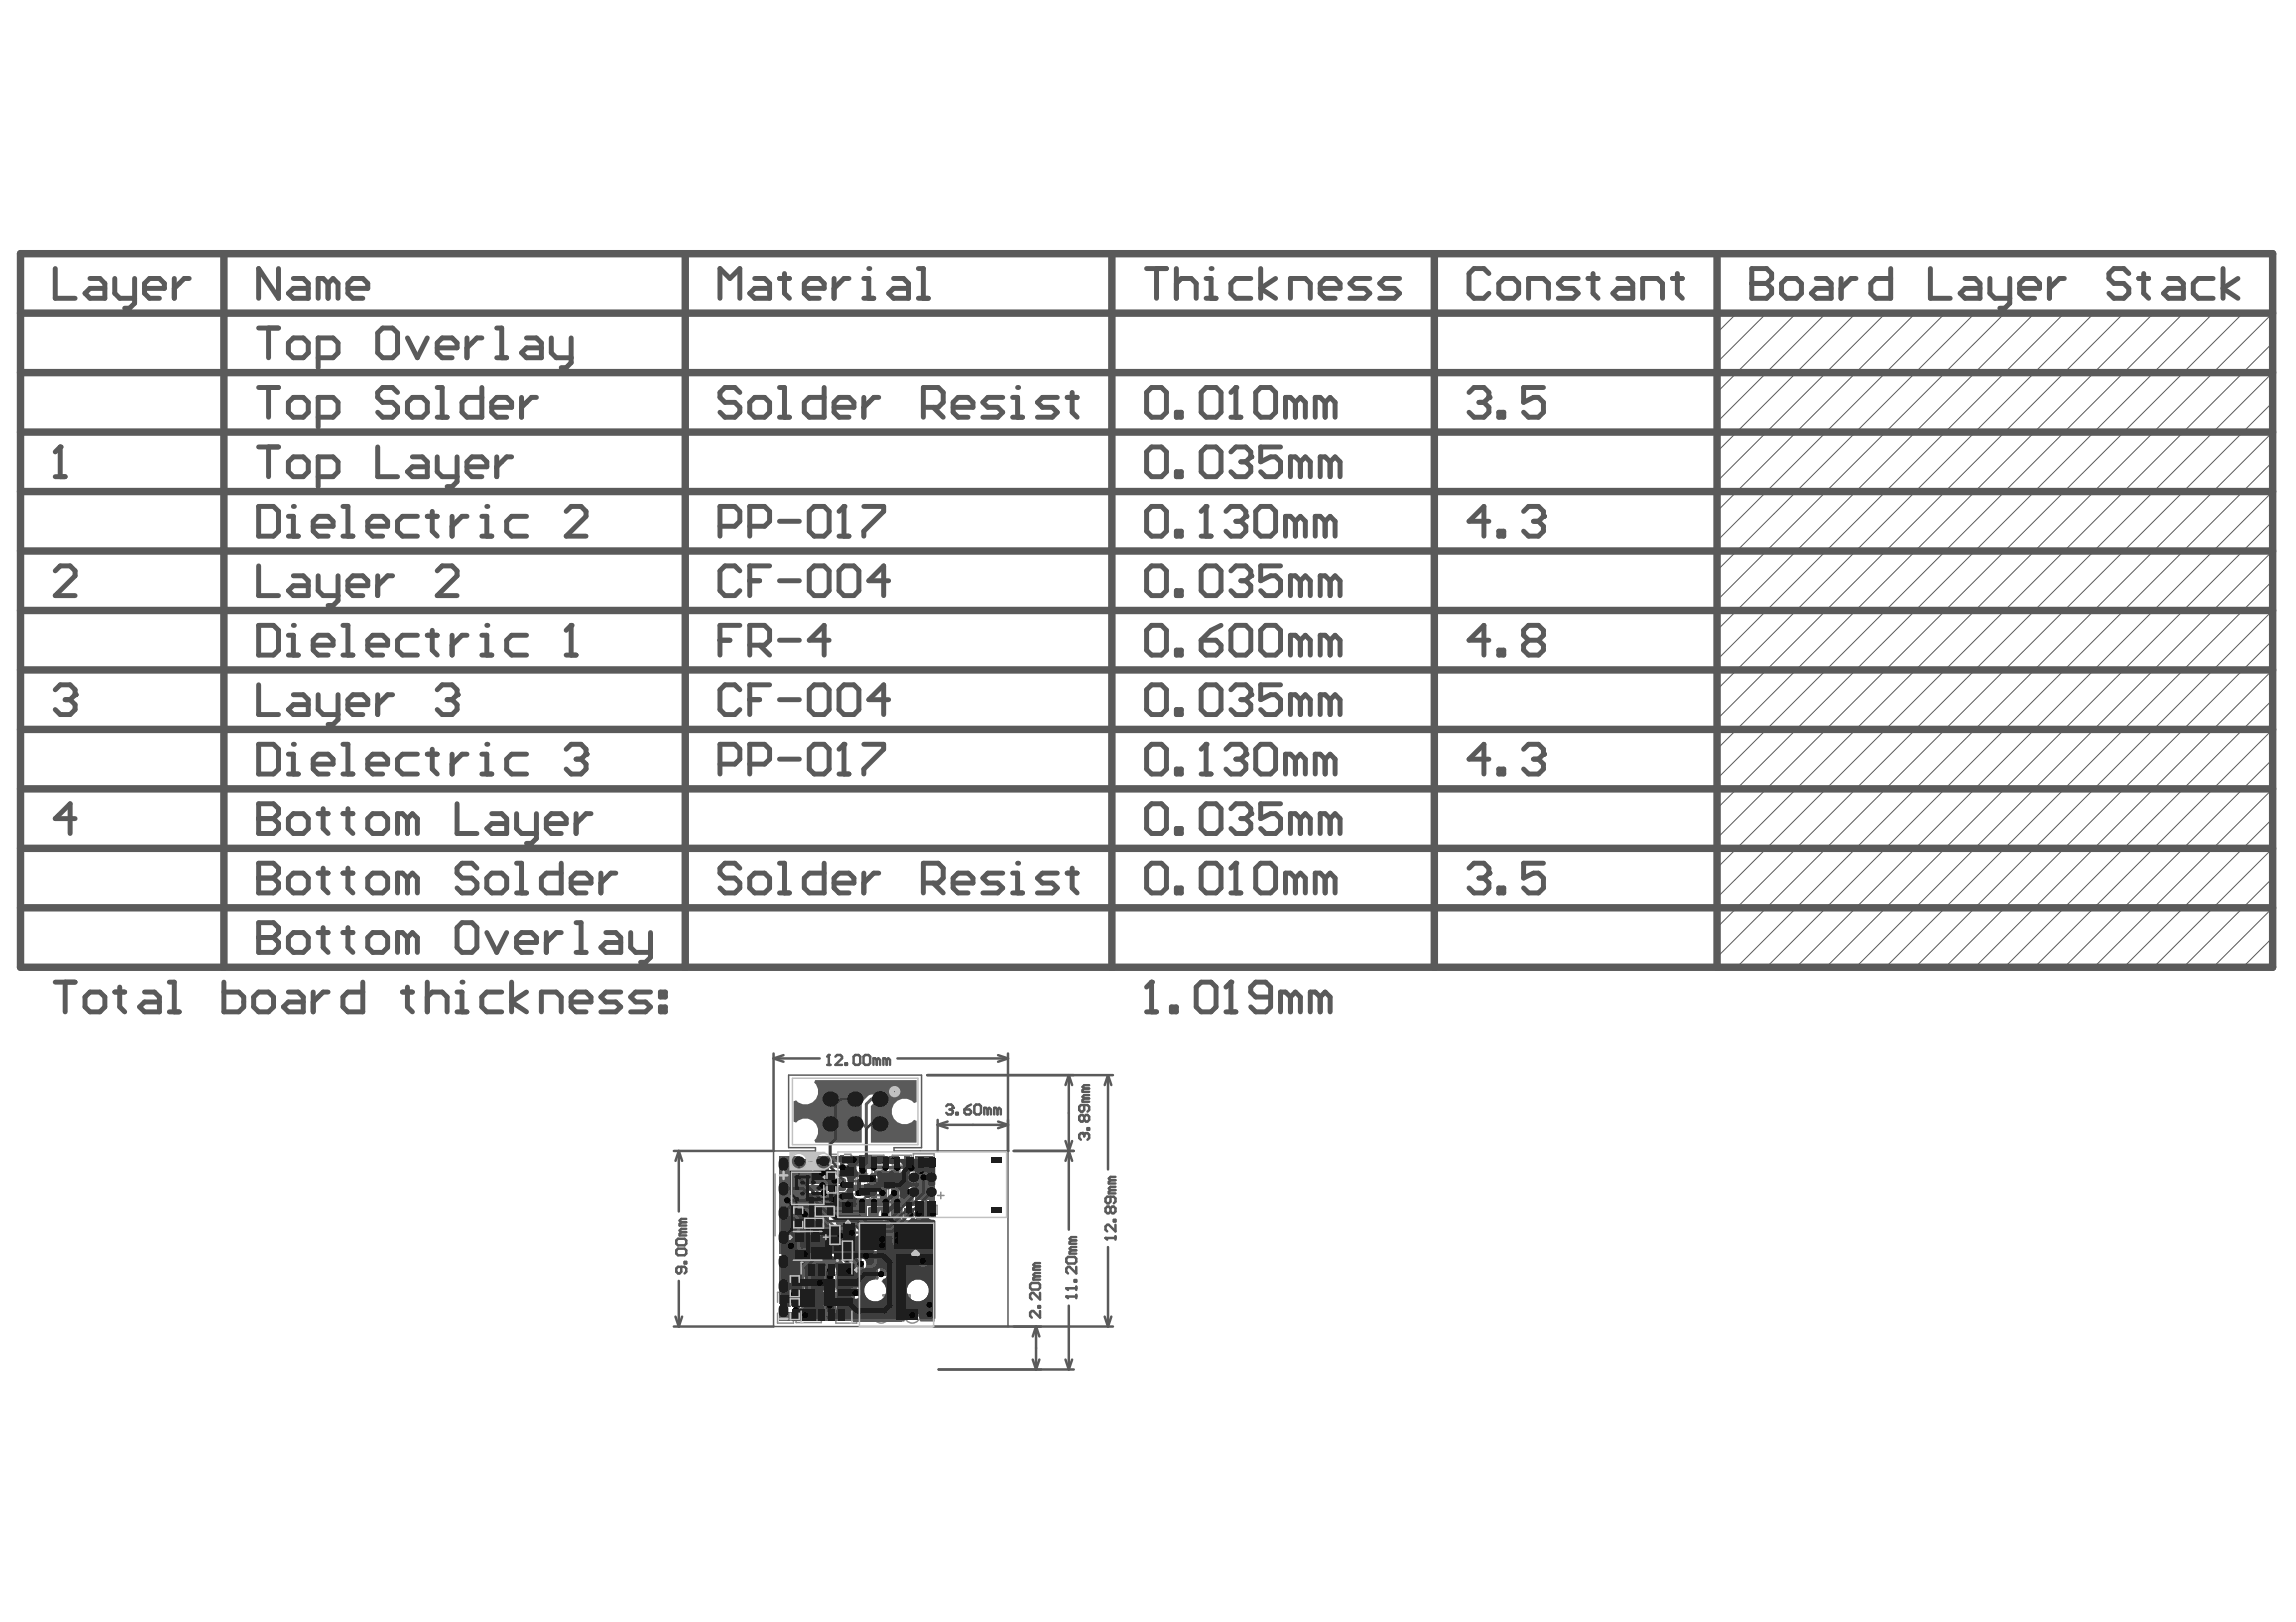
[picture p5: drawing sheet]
<svg xmlns="http://www.w3.org/2000/svg" width="297mm" height="210mm" viewBox="0 0 297 210" stroke-linecap="round" stroke-linejoin="round" font-family="sans-serif">
<path d="M100.1 148.9h.1M100.1 148.9h5.4v-.4h-3.5v-9.4h17.2v9.4h-3.5v.4h14.7M100.1 148.9v22.8h30.3M130.4 148.9h.1M130.4 148.9v22.8M130.4 171.7h.1" fill="none" stroke="#5a5a5a" stroke-width=".19"/>
<g fill="none" stroke="#5a5a5a" stroke-width=".13">
<path d="M224.7 40.5l-2.6 2.6M228.5 40.5l-6.4 6.4M232.4 40.5l-10.3 10.3M236.2 40.5l-14.1 14.1M240.1 40.5l-18 18M243.9 40.5l-21.8 21.8M247.8 40.5l-25.7 25.7M251.7 40.5l-29.6 29.5M255.5 40.5l-33.4 33.4M259.4 40.5l-37.3 37.2M263.2 40.5l-41.1 41M267.1 40.5l-45 44.9"/>
<path d="M270.9 40.5l-48.8 48.7M274.8 40.5l-52.7 52.6M278.6 40.5l-56.5 56.4M282.5 40.5l-60.4 60.3M286.3 40.5l-64.2 64.1M290.2 40.5l-68.1 68M294 44.4l-71.9 71.8M294 48.2l-71.9 71.8M294 40.5l-71.9 71.8M294 59.8l-65.5 65.4M294 52.1l-71.9 71.8M294 55.9l-69.3 69.3"/>
<path d="M294 75.2l-50.1 50M294 67.5l-57.8 57.7M294 79l-46.2 46.2M294 71.3l-53.9 53.9M294 63.6l-61.6 61.6M294 90.5l-34.6 34.7M294 94.4l-30.8 30.8M294 86.7l-38.5 38.5M294 82.9l-42.3 42.3M294 98.2l-26.9 27M294 105.9l-19.2 19.3M294 109.8l-15.4 15.4"/>
<path d="M294 117.5l-7.7 7.7M294 102.1l-23.1 23.1M294 113.6l-11.5 11.6M294 121.3l-3.8 3.9"/>
</g>
<g fill="none" stroke="#5a5a5a" stroke-width=".96">
<path d="M2.7 32.8h291.3v92.4h-291.3zM29 32.8v92.4M88.7 32.8v92.4M143.8 32.8v92.4M185.6 32.8v92.4M222.1 32.8v92.4M2.7 55.9h291.3M2.7 48.2h291.3M2.7 40.5h291.3M2.7 79h291.3M2.7 71.3h291.3M2.7 63.6h291.3"/>
<path d="M2.7 86.7h291.3M2.7 94.4h291.3M2.7 117.5h291.3M2.7 102.1h291.3M2.7 109.8h291.3"/>
</g>
<g fill="none" stroke="#5a5a5a" stroke-width=".32">
<path d="M100.1 136.3v12.6h-12.9M100.1 137l1.3 .4M100.1 137h5.9M101.4 136.5l-1.3 .5M116.1 137h14.3M120 139.1h24M129.1 136.5l1.3 .5M130.4 136.3v12.6M130.4 137l-1.3 .4M138.3 139.1l.4 1.3M138.3 139.1l-.5 1.3M138.3 139.1v20"/>
<path d="M143.3 139.1l.5 1.3M143.3 139.1l-.4 1.3M143.3 139.1v12.2M87.8 148.9l.4 1.3M87.8 148.9l-.4 1.3M87.8 148.9v7.9M121.3 145.6l1.3 .4M121.3 145.6h9.1M121.3 144.9v4M122.6 145.1l-1.3 .5M129.1 145.1l1.3 .5M130.4 145.6l-1.3 .4"/>
<path d="M131.1 148.9h7.8M137.8 147.7l.9 2.5M138.7 147.7l-.9 2.5M87.2 171.7h12.9M87.4 170.4l.4 1.3M87.8 165.8v5.9M88.2 170.4l-.4 1.3M120.8 171.7h23.2M121.4 177.2h17.5M133.6 175.9l.4 1.3M134 171.7l.5 1.2M134 171.7l-.4 1.2"/>
<path d="M134 171.7v5.5M134.5 175.9l-.5 1.3M137.8 175.9l.5 1.3M138.3 169v8.2M138.7 175.9l-.4 1.3M142.9 170.4l.4 1.3M143.3 161.4v10.3M143.8 170.4l-.5 1.3"/>
</g>
<path d="M36 34.8v3.8l-2.5-3.8v3.8M38 36h1.2l.7 .7v1.9h-1.9l-.7-.6 .7-.7h1.9M42.4 36.7l-.6-.7h-.6v2.6M42.4 36.7v1.9M42.4 36.7l.7-.7 .6 .7v1.9M45 37.3h2.6v-.6l-.7-.7h-1.2l-.7 .7v1.3l.7 .6h1.2M148.3 34.8h2.6M149.6 34.8v3.8M152.2 36.7l.6-.7h1.3l.7 .7v1.9M152.2 34.8v3.8M156 36h.7v2.6M156 38.6h1.3" fill="none" stroke="#5a5a5a" stroke-width=".64"/>
<circle cx="156.7" cy="34.8" r=".32" fill="#5a5a5a"/>
<path d="M161.8 36h-1.9l-.7 .7v1.3l.7 .6h1.9M163.1 34.8v3.8M165 36l-1.9 1.3 1.9 1.3M166.9 38.6v-2.6h2l.6 .7v1.9M170.8 37.3h2.6v-.6l-.7-.7h-1.3l-.6 .7v1.3l.6 .6h1.3M177.2 36h-1.9l-.7 .7 .7 .6h1.3l.6 .7-.6 .6h-2M181.1 36h-2l-.6 .7 .6 .6h1.3l.7 .7-.7 .6h-1.9M33.5 111.7v3.9h1.9l.6-.7v-.6l-.6-.7h-1.9" fill="none" stroke="#5a5a5a" stroke-width=".64"/>
<circle cx="33.5" cy="113.6" r=".32" fill="#5a5a5a"/>
<g fill="none" stroke="#5a5a5a" stroke-width=".64">
<path d="M148.3 50.8l.7-.7h1.3l.6 .7v2.6l-.6 .6h-1.3l-.7-.6zM152.2 53.4h.6v.6h-.6zM155.4 50.8l.6-.7h1.3l.7 .7v2.6l-.7 .6h-1.3l-.6-.6zM159.2 54h1.3M159.9 50.1v3.9M33.5 111.7h1.9l.6 .7v.6l-.6 .6h-1.9M37.3 113.6l.7-.6h1.2l.7 .6v1.3l-.7 .7h-1.2l-.7-.7zM41.2 113h1.2M41.8 112.4v2.5l.6 .7M44.4 113h1.3M45 112.4v2.5l.7 .7M47.6 113.6l.6-.6h1.3l.6 .6v1.3l-.6 .7h-1.3l-.6-.7z"/>
<path d="M52.7 113.6l-.6-.6h-.7v2.6M52.7 113.6v2M52.7 113.6l.7-.6 .6 .6v2M61.7 112.4l-.6-.7h-1.3l-.7 .7v.6l.7 .6h1.3l.6 .7v.6l-.6 .7h-1.3l-.7-.7M63 113.6l.6-.6h1.3l.6 .6v1.3l-.6 .7h-1.3l-.6-.7zM66.8 111.7h.7v3.9M66.8 115.6h1.3M72.6 111.7v3.9h-1.9l-.7-.7v-1.3l.7-.6h1.9M73.9 114.3h2.6v-.7l-.7-.6h-1.3l-.6 .6v1.3l.6 .7h1.3M77.7 113v2.6M79.7 113h-.7l-1.3 1.3"/>
</g>
<circle cx="159.9" cy="50.1" r=".32" fill="#5a5a5a"/>
<g fill="none" stroke="#5a5a5a" stroke-width=".64">
<path d="M192.6 35.4l-.6-.6h-1.3l-.6 .6v2.6l.6 .6h1.3l.6-.6M193.9 36.7l.6-.7h1.3l.7 .7v1.3l-.7 .6h-1.3l-.6-.6zM197.8 38.6v-2.6h1.9l.6 .7v1.9M204.2 36h-2l-.6 .7 .6 .6h1.3l.7 .7-.7 .6h-1.9M205.5 36h1.2M206.1 35.4v2.6l.6 .6M209.3 36h1.3l.6 .7v1.9h-1.9l-.6-.6 .6-.7h1.9M212.5 38.6v-2.6h1.9l.7 .7v1.9M216.4 36h1.2M217 35.4v2.6l.6 .6M226.6 34.8v3.8h2l.6-.6v-.7l-.6-.6h-2M159.9 50.1l-.7 .7"/>
<path d="M162.5 50.8l.6-.7h1.3l.6 .7v2.6l-.6 .6h-1.3l-.6-.6zM167.6 52.1l-.7-.7h-.6v2.6M167.6 52.1v1.9M167.6 52.1l.6-.7 .7 .7v1.9M171.4 52.1l-.6-.7h-.6v2.6M171.4 52.1v1.9M171.4 52.1l.7-.7 .6 .7v1.9"/>
</g>
<circle cx="226.6" cy="36.7" r=".32" fill="#5a5a5a"/>
<g fill="none" stroke="#5a5a5a" stroke-width=".64">
<path d="M226.6 34.8h2l.6 .6v.6l-.6 .7h-2M230.5 36.7l.6-.7h1.3l.7 .7v1.3l-.7 .6h-1.3l-.6-.6zM235 36h1.3l.6 .7v1.9h-1.9l-.7-.6 .7-.7h1.9M238.2 36v2.6M240.1 36h-.6l-1.3 1.3M244.6 34.8v3.8h-1.9l-.7-.6v-1.3l.7-.7h1.9M249.7 34.8v3.8h2.6M254.2 36h1.3l.7 .7v1.9h-2l-.6-.6 .6-.7h2M257.4 36v2l.7 .6h1.9M260 36v3.2l-.6 .7h-.7M261.3 37.3h2.6v-.6l-.7-.7h-1.3l-.6 .7v1.3l.6 .6h1.3M265.1 36v2.6"/>
<path d="M267.1 36h-.7l-1.3 1.3M275.4 35.4l-.6-.6h-1.3l-.7 .6v.6l.7 .7h1.3l.6 .6v.7l-.6 .6h-1.3l-.7-.6M276.7 36h1.3M277.3 35.4v2.6l.7 .6M280.5 36h1.3l.7 .7v1.9h-2l-.6-.6 .6-.7h2M286.3 36h-1.9l-.7 .7v1.3l.7 .6h1.9M287.6 34.8v3.8M289.5 36l-1.9 1.3 1.9 1.3M148.3 89.3l.7-.7h1.3l.6 .7v2.5l-.6 .7h-1.3l-.7-.7zM152.2 91.8h.6v.7h-.6zM155.4 89.3l.6-.7h1.3l.7 .7v2.5l-.7 .7h-1.3l-.6-.7zM159.2 89.3l.7-.7h1.3l.6 .7v.6"/>
</g>
<circle cx="161.8" cy="89.9" r=".32" fill="#5a5a5a"/>
<g fill="none" stroke="#5a5a5a" stroke-width=".64">
<path d="M160.5 90.5h.7M161.2 90.5l.6 .7v.6l-.6 .7h-1.3l-.7-.7M161.8 89.9l-.6 .6M165.7 88.6h-2.6v1.9l1.3-.6h.6l.7 .6v1.3l-.7 .7h-1.3l-.6-.7M168.2 90.5l-.6-.6h-.7v2.6M168.2 90.5v2M168.2 90.5l.7-.6 .6 .6v2M172.1 90.5l-.7-.6h-.6v2.6M172.1 90.5v2M172.1 90.5l.6-.6 .7 .6v2M7.1 127.1h2.6M8.4 127.1v3.8"/>
<path d="M11 129l.6-.6h1.3l.7 .6v1.3l-.7 .6h-1.3l-.6-.6zM14.8 128.4h1.3M15.5 127.7v2.6l.6 .6M18.7 128.4h1.3l.6 .6v1.9h-1.9l-.6-.6 .6-.6h1.9M21.9 127.1h.6v3.8M21.9 130.9h1.3M29 127.1v3.8h1.9l.6-.6v-1.3l-.6-.6h-1.9M32.8 129l.7-.6h1.2l.7 .6v1.3l-.7 .6h-1.2l-.7-.6zM37.3 128.4h1.3l.6 .6v1.9h-1.9l-.6-.6 .6-.6h1.9M40.5 128.4v2.5M42.4 128.4h-.6l-1.3 1.3M46.9 127.1v3.8h-1.9l-.6-.6v-1.3l.6-.6h1.9"/>
<path d="M52.1 128.4h1.3M52.7 127.7v2.6l.7 .6M55.3 129l.6-.6h1.3l.6 .6v1.9M55.3 127.1v3.8M59.1 130.9h1.3M59.1 128.4h.7v2.5"/>
</g>
<circle cx="59.8" cy="127.1" r=".32" fill="#5a5a5a"/>
<g fill="none" stroke="#5a5a5a" stroke-width=".64">
<path d="M148.3 97l.7-.7h1.3l.6 .7v2.5l-.6 .7h-1.3l-.7-.7zM152.2 99.5h.6v.7h-.6zM156 96.3v3.9M9.7 105.9h-2.6l2-1.9v3.9M155.4 100.2h1.3M64.9 128.4h-1.9l-.7 .6v1.3l.7 .6h1.9M66.2 127.1v3.8M68.1 128.4l-1.9 1.3 1.9 1.2M70 130.9v-2.5h2l.6 .6v1.9M73.9 129.7h2.6v-.7l-.7-.6h-1.3l-.6 .6v1.3l.6 .6h1.3M80.3 128.4h-1.9l-.7 .6 .7 .7h1.3l.6 .6-.6 .6h-2M84.2 128.4h-2l-.6 .6 .6 .7h1.3l.7 .6-.7 .6h-1.9"/>
<path d="M85.4 128.4h.7v.6h-.7zM85.4 130.3h.7v.6h-.7z"/>
</g>
<circle cx="156" cy="96.3" r=".32" fill="#5a5a5a"/>
<path d="M156 96.3l-.6 .7M158.6 97l.6-.7h1.3l.7 .7v.6" fill="none" stroke="#5a5a5a" stroke-width=".64"/>
<circle cx="161.2" cy="97.6" r=".32" fill="#5a5a5a"/>
<g fill="none" stroke="#5a5a5a" stroke-width=".64">
<path d="M93.1 38.6v-3.8l1.3 1.2 1.3-1.2v3.8M97.6 36h1.3l.7 .7v1.9h-2l-.6-.6 .6-.7h2M100.8 36h1.3M101.5 35.4v2.6l.6 .6M104.1 37.3h2.5v-.6l-.6-.7h-1.3l-.6 .7v1.3l.6 .6h1.3M107.9 36v2.6M109.8 36h-.6l-1.3 1.3M111.8 36h.6v2.6M111.8 38.6h1.2M159.9 98.2h.6M160.5 98.2l.7 .7v.6l-.7 .7h-1.3l-.6-.7M161.2 97.6l-.7 .6"/>
<path d="M162.5 97l.6-.7h1.3l.6 .7v2.5l-.6 .7h-1.3l-.6-.7zM167.6 98.2l-.7-.6h-.6v2.6M167.6 98.2v2M167.6 98.2l.6-.6 .7 .6v2M171.4 98.2l-.6-.6h-.6v2.6M171.4 98.2v2M171.4 98.2l.7-.6 .6 .6v2"/>
</g>
<circle cx="112.4" cy="34.8" r=".32" fill="#5a5a5a"/>
<path d="M115.6 36h1.3l.6 .7v1.9h-1.9l-.6-.6 .6-.7h1.9M118.8 38.6h1.3M118.8 34.8h.7v3.8M192.6 98.2h-2.5l1.9-1.9v3.9M193.9 99.5h.6v.7h-.6zM197.1 97l.7-.7h1.2l.7 .7v.6" fill="none" stroke="#5a5a5a" stroke-width=".64"/>
<circle cx="199.7" cy="97.6" r=".32" fill="#5a5a5a"/>
<path d="M148.3 58.5l.7-.7h1.3l.6 .7v2.5l-.6 .7h-1.3l-.7-.7zM155.4 58.5l.6-.7h1.3l.7 .7v2.5l-.7 .7h-1.3l-.6-.7zM159.2 58.5l.7-.7h1.3l.6 .7v.6M152.2 61h.6v.7h-.6zM198.4 98.2h.6M199 98.2l.7 .7v.6l-.7 .7h-1.2l-.7-.7M199.7 97.6l-.7 .6" fill="none" stroke="#5a5a5a" stroke-width=".64"/>
<circle cx="161.8" cy="59.1" r=".32" fill="#5a5a5a"/>
<g fill="none" stroke="#5a5a5a" stroke-width=".64">
<path d="M7.8 57.8v3.9M160.5 59.8h.7M161.2 59.8l.6 .6v.6l-.6 .7h-1.3l-.7-.7M161.8 59.1l-.6 .7M165.7 57.8h-2.6v2l1.3-.7h.6l.7 .7v1.2l-.7 .7h-1.3l-.6-.7M168.2 59.8l-.6-.7h-.7v2.6M168.2 59.8v1.9M168.2 59.8l.7-.7 .6 .7v1.9M172.1 59.8l-.7-.7h-.6v2.6M172.1 59.8v1.9M172.1 59.8l.6-.7 .7 .7v1.9M7.1 61.7h1.3"/>
<path d="M7.1 73.9l.7-.7h1.3l.6 .7v.6l-2.6 2.6h2.6"/>
</g>
<circle cx="7.8" cy="57.8" r=".32" fill="#5a5a5a"/>
<path d="M7.8 57.8l-.7 .7M148.3 130.9h1.3M149 127.1v3.8" fill="none" stroke="#5a5a5a" stroke-width=".64"/>
<circle cx="149" cy="127.1" r=".32" fill="#5a5a5a"/>
<path d="M149 127.1l-.7 .6M151.5 130.3h.7v.6h-.7zM154.8 127.7l.6-.6h1.3l.6 .6v2.6l-.6 .6h-1.3l-.6-.6zM158.6 130.9h1.3M159.2 127.1v3.8" fill="none" stroke="#5a5a5a" stroke-width=".64"/>
<circle cx="159.2" cy="127.1" r=".32" fill="#5a5a5a"/>
<path d="M192.6 67.5h-2.5l1.9-2v3.9M193.9 68.7h.6v.7h-.6zM197.1 66.2l.7-.7h1.2l.7 .7v.6M159.2 127.1l-.6 .6M164.4 129h-1.9l-.7-.6v-.7l.7-.6h1.2l.7 .6v2.6l-.7 .6h-1.2l-.7-.6M166.9 129l-.6-.6h-.6v2.5M166.9 129v1.9M166.9 129l.7-.6 .6 .6v1.9M170.8 129l-.6-.6h-.7v2.5M170.8 129v1.9M170.8 129l.6-.6 .7 .6v1.9" fill="none" stroke="#5a5a5a" stroke-width=".64"/>
<circle cx="199.7" cy="66.8" r=".32" fill="#5a5a5a"/>
<path d="M148.3 66.2l.7-.7h1.3l.6 .7v2.5l-.6 .7h-1.3l-.7-.7zM152.2 68.7h.6v.7h-.6zM155.4 69.4h1.3M156 65.5v3.9M198.4 67.5h.6M199 67.5l.7 .6v.6l-.7 .7h-1.2l-.7-.7M199.7 66.8l-.7 .7" fill="none" stroke="#5a5a5a" stroke-width=".64"/>
<circle cx="156" cy="65.5" r=".32" fill="#5a5a5a"/>
<path d="M156 65.5l-.6 .7M158.6 66.2l.6-.7h1.3l.7 .7v.6" fill="none" stroke="#5a5a5a" stroke-width=".64"/>
<circle cx="161.2" cy="66.8" r=".32" fill="#5a5a5a"/>
<path d="M159.9 67.5h.6M160.5 67.5l.7 .6v.6l-.7 .7h-1.3l-.6-.7M161.2 66.8l-.7 .7M162.5 66.2l.6-.7h1.3l.6 .7v2.5l-.6 .7h-1.3l-.6-.7zM167.6 67.5l-.7-.7h-.6v2.6M167.6 67.5v1.9M167.6 67.5l.6-.7 .7 .7v1.9M171.4 67.5l-.6-.7h-.6v2.6M171.4 67.5v1.9M171.4 67.5l.7-.7 .6 .7v1.9M7.1 89.3l.7-.7h1.3l.6 .7v.6" fill="none" stroke="#5a5a5a" stroke-width=".64"/>
<circle cx="9.7" cy="89.9" r=".32" fill="#5a5a5a"/>
<g fill="none" stroke="#5a5a5a" stroke-width=".64">
<path d="M8.4 90.5h.7M9.1 90.5l.6 .7v.6l-.6 .7h-1.3l-.7-.7M9.7 89.9l-.6 .6M95.7 112.4l-.6-.7h-1.3l-.7 .7v.6l.7 .6h1.3l.6 .7v.6l-.6 .7h-1.3l-.7-.7M97 113.6l.6-.6h1.3l.7 .6v1.3l-.7 .7h-1.3l-.6-.7zM100.8 111.7h.7v3.9M100.8 115.6h1.3M106.6 111.7v3.9h-1.9l-.6-.7v-1.3l.6-.6h1.9M107.9 114.3h2.6v-.7l-.7-.6h-1.3l-.6 .6v1.3l.6 .7h1.3M111.8 113v2.6M113.7 113h-.7l-1.2 1.3M119.5 114.3h1.9l.6-.7v-1.2l-.6-.7h-1.9v3.9"/>
<path d="M120.7 114.3l1.3 1.3M123.3 114.3h2.6v-.7l-.7-.6h-1.3l-.6 .6v1.3l.6 .7h1.3M129.7 113h-1.9l-.6 .6 .6 .7h1.3l.6 .6-.6 .7h-1.9M131 115.6h1.3M131 113h.6v2.6"/>
</g>
<circle cx="131.6" cy="111.7" r=".32" fill="#5a5a5a"/>
<g fill="none" stroke="#5a5a5a" stroke-width=".64">
<path d="M95.7 50.8l-.6-.7h-1.3l-.7 .7v.6l.7 .7h1.3l.6 .6v.7l-.6 .6h-1.3l-.7-.6M97 52.1l.6-.7h1.3l.7 .7v1.3l-.7 .6h-1.3l-.6-.6zM100.8 50.1h.7v3.9M100.8 54h1.3M106.6 50.1v3.9h-1.9l-.6-.6v-1.3l.6-.7h1.9M107.9 52.7h2.6v-.6l-.7-.7h-1.3l-.6 .7v1.3l.6 .6h1.3M111.8 51.4v2.6M113.7 51.4h-.7l-1.2 1.3M119.5 52.7h1.9l.6-.6v-1.3l-.6-.7h-1.9v3.9M120.7 52.7l1.3 1.3M123.3 52.7h2.6v-.6l-.7-.7h-1.3l-.6 .7v1.3l.6 .6h1.3M129.7 51.4h-1.9l-.6 .7 .6 .6h1.3l.6 .7-.6 .6h-1.9"/>
<path d="M131 54h1.3M131 51.4h.6v2.6M95.7 89.3l-.6-.7h-1.3l-.7 .7v2.5l.7 .7h1.3l.6-.7M97 90.5h1.3M99.6 88.6h-2.6v3.9M100.8 90.5h2.6M104.7 89.3l.6-.7h1.3l.7 .7v2.5l-.7 .7h-1.3l-.6-.7zM108.5 89.3l.7-.7h1.3l.6 .7v2.5l-.6 .7h-1.3l-.7-.7zM115 90.5h-2.6l1.9-1.9v3.9M136.8 113h-1.9l-.7 .6 .7 .7h1.2l.7 .6-.7 .7h-1.9M138.1 113h1.3M138.7 112.4v2.5l.7 .7"/>
</g>
<circle cx="131.6" cy="50.1" r=".32" fill="#5a5a5a"/>
<path d="M136.8 51.4h-1.9l-.7 .7 .7 .6h1.2l.7 .7-.7 .6h-1.9M138.1 51.4h1.3M138.7 50.8v2.6l.7 .6M33.5 80.9h1.9l.6 .7v2.5l-.6 .7h-1.9zM37.3 84.8h1.3M37.3 82.2h.7v2.6" fill="none" stroke="#5a5a5a" stroke-width=".64"/>
<circle cx="38" cy="80.9" r=".32" fill="#5a5a5a"/>
<path d="M40.5 83.5h2.6v-.6l-.7-.7h-1.2l-.7 .7v1.2l.7 .7h1.2M44.4 84.8h1.3M44.4 80.9h.6v3.9M47.6 83.5h2.5v-.6l-.6-.7h-1.3l-.6 .7v1.2l.6 .7h1.3M54 82.2h-1.9l-.7 .7v1.2l.7 .7h1.9M55.3 82.2h1.3M55.9 81.6v2.5l.7 .7M58.5 82.2v2.6M60.4 82.2h-.6l-1.3 1.3M62.3 84.8h1.3M62.3 82.2h.7v2.6" fill="none" stroke="#5a5a5a" stroke-width=".64"/>
<circle cx="63" cy="80.9" r=".32" fill="#5a5a5a"/>
<path d="M68.1 82.2h-1.9l-.7 .7v1.2l.7 .7h1.9M73.2 84.8h1.3M73.9 80.9v3.9" fill="none" stroke="#5a5a5a" stroke-width=".64"/>
<circle cx="73.9" cy="80.9" r=".32" fill="#5a5a5a"/>
<g fill="none" stroke="#5a5a5a" stroke-width=".64">
<path d="M33.5 57.8h2.5M34.7 57.8v3.9M37.3 59.8l.7-.7h1.2l.7 .7v1.2l-.7 .7h-1.2l-.7-.7zM48.9 57.8v3.9h2.5M53.4 59.1h1.2l.7 .7v1.9h-1.9l-.7-.7 .7-.6h1.9M56.6 59.1v1.9l.6 .7h1.9M59.1 59.1v3.2l-.6 .7h-.7M64.3 59.1v2.6M66.2 59.1h-.7l-1.2 1.3M33.5 73.2v3.9h2.5M38 74.5h1.2l.7 .7v1.9h-1.9l-.7-.7 .7-.6h1.9M41.2 74.5v1.9l.6 .7h1.9"/>
<path d="M41.2 61.7h1.9l.6-.7v-1.2l-.6-.7h-1.9v3.9M43.7 74.5v3.2l-.6 .7h-.7M45 75.8h2.6v-.6l-.7-.7h-1.2l-.7 .7v1.2l.7 .7h1.2M48.9 74.5v2.6M50.8 74.5h-.7l-1.2 1.3M56.6 73.9l.6-.7h1.3l.6 .7v.6l-2.5 2.6h2.5M60.4 60.4h2.6v-.6l-.7-.7h-1.2l-.7 .7v1.2l.7 .7h1.2M73.9 80.9l-.7 .7M148.3 112.4l.7-.7h1.3l.6 .7v2.5l-.6 .7h-1.3l-.7-.7zM152.2 114.9h.6v.7h-.6zM155.4 112.4l.6-.7h1.3l.7 .7v2.5l-.7 .7h-1.3l-.6-.7zM159.2 115.6h1.3"/>
<path d="M159.9 111.7v3.9"/>
</g>
<circle cx="159.9" cy="111.7" r=".32" fill="#5a5a5a"/>
<g fill="none" stroke="#5a5a5a" stroke-width=".64">
<path d="M33.5 50.1h2.5M33.5 42.5h2.5M34.7 42.5v3.8M34.7 50.1v3.9M37.3 52.1l.7-.7h1.2l.7 .7v1.3l-.7 .6h-1.2l-.7-.6zM37.3 44.4l.7-.7h1.2l.7 .7v1.3l-.7 .6h-1.2l-.7-.6zM41.2 54h1.9l.6-.6v-1.3l-.6-.7h-1.9v3.9M41.2 46.3h1.9l.6-.6v-1.3l-.6-.7h-1.9v3.9M48.9 43.1l.6-.6h1.3l.6 .6v2.6l-.6 .6h-1.3l-.6-.6zM51.4 50.8l-.6-.7h-1.3l-.6 .7v.6l.6 .7h1.3l.6 .6v.7l-.6 .6h-1.3l-.6-.6M52.7 52.1l.7-.7h1.2l.7 .7v1.3l-.7 .6h-1.2l-.7-.6zM52.7 43.7l1.3 2.6 1.3-2.6"/>
<path d="M56.6 50.1h.6v3.9M56.6 54h1.2M56.6 45h2.5v-.6l-.6-.7h-1.3l-.6 .7v1.3l.6 .6h1.3M60.4 43.7v2.6M62.3 50.1v3.9h-1.9l-.6-.6v-1.3l.6-.7h1.9M62.3 43.7h-.6l-1.3 1.3M63.6 52.7h2.6v-.6l-.7-.7h-1.2l-.7 .7v1.3l.7 .6h1.2M64.3 42.5h.6v3.8M64.3 46.3h1.2M67.5 51.4v2.6M68.1 43.7h1.3l.6 .7v1.9h-1.9l-.6-.6 .6-.7h1.9M69.4 51.4h-.6l-1.3 1.3"/>
<path d="M71.3 43.7v2l.7 .6h1.9M73.9 43.7v3.2l-.7 .7h-.6M33.5 96.3h1.9l.6 .7v2.5l-.6 .7h-1.9zM37.3 97.6h.7v2.6M37.3 100.2h1.3M159.9 111.7l-.7 .7M162.5 112.4l.6-.7h1.3l.6 .7v2.5l-.6 .7h-1.3l-.6-.7zM167.6 113.6l-.7-.6h-.6v2.6M167.6 113.6v2M167.6 113.6l.6-.6 .7 .6v2M171.4 113.6l-.6-.6h-.6v2.6M171.4 113.6v2"/>
<path d="M171.4 113.6l.7-.6 .6 .6v2"/>
</g>
<circle cx="38" cy="96.3" r=".32" fill="#5a5a5a"/>
<path d="M40.5 98.9h2.6v-.7l-.7-.6h-1.2l-.7 .6v1.3l.7 .7h1.2M44.4 96.3h.6v3.9M47.6 98.9h2.5v-.7l-.6-.6h-1.3l-.6 .6v1.3l.6 .7h1.3M54 97.6h-1.9l-.7 .6v1.3l.7 .7h1.9M55.3 97.6h1.3M55.9 97v2.5l.7 .7M58.5 97.6v2.6M60.4 97.6h-.6l-1.3 1.3M62.3 97.6h.7v2.6M44.4 100.2h1.3M62.3 100.2h1.3" fill="none" stroke="#5a5a5a" stroke-width=".64"/>
<circle cx="63" cy="96.3" r=".32" fill="#5a5a5a"/>
<path d="M68.1 97.6h-1.9l-.7 .6v1.3l.7 .7h1.9M73.2 97l.7-.7h1.3l.6 .7v.6" fill="none" stroke="#5a5a5a" stroke-width=".64"/>
<circle cx="75.8" cy="97.6" r=".32" fill="#5a5a5a"/>
<path d="M74.5 98.2h.7M75.2 98.2l.6 .7v.6l-.6 .7h-1.3l-.7-.7M75.8 97.6l-.6 .6M148.3 104.7l.7-.7h1.3l.6 .7v2.5l-.6 .7h-1.3l-.7-.7zM152.2 107.2h.6v.7h-.6zM155.4 104.7l.6-.7h1.3l.7 .7v2.5l-.7 .7h-1.3l-.6-.7zM159.2 104.7l.7-.7h1.3l.6 .7v.6" fill="none" stroke="#5a5a5a" stroke-width=".64"/>
<circle cx="161.8" cy="105.3" r=".32" fill="#5a5a5a"/>
<g fill="none" stroke="#5a5a5a" stroke-width=".64">
<path d="M148.3 73.9l.7-.7h1.3l.6 .7v2.5l-.6 .7h-1.3l-.7-.7zM152.2 76.4h.6v.7h-.6zM155.4 73.9l.6-.7h1.3l.7 .7v2.5l-.7 .7h-1.3l-.6-.7zM159.2 73.9l.7-.7h1.3l.6 .7v.6M148.3 81.6l.7-.7h1.3l.6 .7v2.5l-.6 .7h-1.3l-.7-.7zM152.2 84.1h.6v.7h-.6zM155.4 82.9h1.9l.7 .6v.6l-.7 .7h-1.3l-.6-.7zM158 80.9l-1.3 .7-1.3 1.3M159.2 81.6l.7-.7h1.3l.6 .7v2.5l-.6 .7h-1.3l-.7-.7zM163.1 81.6l.6-.7h1.3l.7 .7v2.5l-.7 .7h-1.3l-.6-.7zM168.2 82.9l-.6-.7h-.7v2.6M168.2 82.9v1.9"/>
<path d="M168.2 82.9l.7-.7 .6 .7v1.9M172.1 82.9l-.7-.7h-.6v2.6M172.1 82.9v1.9M172.1 82.9l.6-.7 .7 .7v1.9M160.5 105.9h.7M161.2 105.9l.6 .7v.6l-.6 .7h-1.3l-.7-.7M161.8 105.3l-.6 .6M165.7 104h-2.6v1.9l1.3-.6h.6l.7 .6v1.3l-.7 .7h-1.3l-.6-.7M168.2 105.9l-.6-.6h-.7v2.6M168.2 105.9v2M168.2 105.9l.7-.6 .6 .6v2M172.1 105.9l-.7-.6h-.6v2.6"/>
<path d="M172.1 105.9v2M172.1 105.9l.6-.6 .7 .6v2"/>
</g>
<circle cx="161.8" cy="74.5" r=".32" fill="#5a5a5a"/>
<g fill="none" stroke="#5a5a5a" stroke-width=".64">
<path d="M95.7 73.9l-.6-.7h-1.3l-.7 .7v2.5l.7 .7h1.3l.6-.7M97 75.2h1.3M99.6 73.2h-2.6v3.9M100.8 75.2h2.6M104.7 73.9l.6-.7h1.3l.7 .7v2.5l-.7 .7h-1.3l-.6-.7zM108.5 73.9l.7-.7h1.3l.6 .7v2.5l-.6 .7h-1.3l-.7-.7zM115 75.2h-2.6l1.9-2v3.9M160.5 75.2h.7M161.2 75.2l.6 .6v.6l-.6 .7h-1.3l-.7-.7M161.8 74.5l-.6 .7M165.7 73.2h-2.6v2l1.3-.7h.6l.7 .7v1.2l-.7 .7h-1.3l-.6-.7M168.2 75.2l-.6-.7h-.7v2.6"/>
<path d="M168.2 75.2v1.9M168.2 75.2l.7-.7 .6 .7v1.9M172.1 75.2l-.7-.7h-.6v2.6M172.1 75.2v1.9M172.1 75.2l.6-.7 .7 .7v1.9M33.5 119.4v3.9h1.9l.6-.7v-.6l-.6-.7h-1.9"/>
</g>
<circle cx="33.5" cy="121.3" r=".32" fill="#5a5a5a"/>
<g fill="none" stroke="#5a5a5a" stroke-width=".64">
<path d="M190.1 50.8l.6-.7h1.3l.6 .7v.6M33.5 119.4h1.9l.6 .6v.7l-.6 .6h-1.9M74.5 119.4h.7v3.9M37.3 121.3l.7-.6h1.2l.7 .6v1.3l-.7 .7h-1.2l-.7-.7zM41.2 120.7h1.2M41.8 120v2.6l.6 .7M44.4 120.7h1.3M45 120v2.6l.7 .7M47.6 121.3l.6-.6h1.3l.6 .6v1.3l-.6 .7h-1.3l-.6-.7zM52.7 121.3l-.6-.6h-.7v2.6M52.7 121.3v2M52.7 121.3l.7-.6 .6 .6v2"/>
<path d="M59.1 120l.7-.6h1.3l.6 .6v2.6l-.6 .7h-1.3l-.7-.7zM63 120.7l1.3 2.6 1.2-2.6M66.8 122h2.6v-.7l-.6-.6h-1.3l-.7 .6v1.3l.7 .7h1.3M70.7 120.7v2.6M72.6 120.7h-.6l-1.3 1.3M74.5 123.3h1.3M78.4 120.7h1.3l.6 .6v2h-1.9l-.7-.7 .7-.6h1.9M81.6 120.7v1.9l.6 .7h2M84.2 120.7v3.2l-.7 .6h-.6"/>
</g>
<circle cx="192.6" cy="51.4" r=".32" fill="#5a5a5a"/>
<g fill="none" stroke="#5a5a5a" stroke-width=".64">
<path d="M191.3 52.1h.7M192 52.1l.6 .6v.7l-.6 .6h-1.3l-.6-.6M192.6 51.4l-.6 .7M193.9 53.4h.6v.6h-.6zM199.7 50.1h-2.6v2l1.3-.7h.6l.7 .7v1.3l-.7 .6h-1.2l-.7-.6M93.1 98.9h2l.6-.7v-1.2l-.6-.7h-2v3.9M97 98.9h1.9l.7-.7v-1.2l-.7-.7h-1.9v3.9M100.8 98.2h2.6M104.7 97l.6-.7h1.3l.7 .7v2.5l-.7 .7h-1.3l-.6-.7zM109.2 96.3v3.9M192.6 82.9h-2.5l1.9-2v3.9M193.9 84.1h.6v.7h-.6z"/>
<path d="M197.8 82.9l-.7-.7v-.6l.7-.7h1.2l.7 .7v.6l-.7 .7M197.8 82.9l-.7 .6v.6l.7 .7h1.2l.7-.7v-.6l-.7-.6M197.8 82.9h1.2M108.5 100.2h1.3"/>
</g>
<circle cx="109.2" cy="96.3" r=".32" fill="#5a5a5a"/>
<path d="M33.5 65.5h1.9l.6 .7v2.5l-.6 .7h-1.9zM37.3 69.4h1.3M37.3 66.8h.7v2.6M109.2 96.3l-.7 .7M111.8 96.3h2.5v.7l-2.5 2.5v.7" fill="none" stroke="#5a5a5a" stroke-width=".64"/>
<circle cx="38" cy="65.5" r=".32" fill="#5a5a5a"/>
<path d="M40.5 68.1h2.6v-.6l-.7-.7h-1.2l-.7 .7v1.2l.7 .7h1.2M44.4 69.4h1.3M44.4 65.5h.6v3.9M47.6 68.1h2.5v-.6l-.6-.7h-1.3l-.6 .7v1.2l.6 .7h1.3M54 66.8h-1.9l-.7 .7v1.2l.7 .7h1.9M55.3 66.8h1.3M55.9 66.2v2.5l.7 .7M58.5 66.8v2.6M60.4 66.8h-.6l-1.3 1.3M62.3 69.4h1.3M62.3 66.8h.7v2.6" fill="none" stroke="#5a5a5a" stroke-width=".64"/>
<circle cx="63" cy="65.5" r=".32" fill="#5a5a5a"/>
<path d="M68.1 66.8h-1.9l-.7 .7v1.2l.7 .7h1.9M73.2 66.2l.7-.7h1.3l.6 .7v.6l-2.6 2.6h2.6M33.5 88.6v3.9h2.5M38 89.9h1.2l.7 .6v2h-1.9l-.7-.7 .7-.6h1.9M41.2 89.9v1.9l.6 .7h1.9M43.7 89.9v3.2l-.6 .7h-.7M45 91.2h2.6v-.7l-.7-.6h-1.2l-.7 .6v1.3l.7 .7h1.2M48.9 89.9v2.6M50.8 89.9h-.7l-1.2 1.3M56.6 89.3l.6-.7h1.3l.6 .7v.6" fill="none" stroke="#5a5a5a" stroke-width=".64"/>
<circle cx="59.1" cy="89.9" r=".32" fill="#5a5a5a"/>
<g fill="none" stroke="#5a5a5a" stroke-width=".64">
<path d="M7.1 34.8v3.8h2.6M11.6 36h1.3l.7 .7v1.9h-2l-.6-.6 .6-.7h2M14.8 36v2l.7 .6h1.9M17.4 36v3.2l-.6 .7h-.7M18.7 37.3h2.6v-.6l-.7-.7h-1.3l-.6 .7v1.3l.6 .6h1.3M22.5 36v2.6M24.5 36h-.7l-1.3 1.3M93.1 68.1h2l.6-.6v-1.3l-.6-.7h-2v3.9M97 68.1h1.9l.7-.6v-1.3l-.7-.7h-1.9v3.9M100.8 67.5h2.6M104.7 66.2l.6-.7h1.3l.7 .7v2.5l-.7 .7h-1.3l-.6-.7zM108.5 69.4h1.3"/>
<path d="M109.2 65.5v3.9M57.8 90.5h.7M58.5 90.5l.6 .7v.6l-.6 .7h-1.3l-.6-.7M59.1 89.9l-.6 .6"/>
</g>
<circle cx="109.2" cy="65.5" r=".32" fill="#5a5a5a"/>
<path d="M109.2 65.5l-.7 .7M111.8 65.5h2.5v.7l-2.5 2.5v.7M33.5 104v3.9h1.9l.6-.7v-.6l-.6-.7h-1.9" fill="none" stroke="#5a5a5a" stroke-width=".64"/>
<circle cx="33.5" cy="105.9" r=".32" fill="#5a5a5a"/>
<g fill="none" stroke="#5a5a5a" stroke-width=".64">
<path d="M93.1 82.9h1.3M95.7 80.9h-2.6v3.9M97 83.5h1.9l.7-.6v-1.3l-.7-.7h-1.9v3.9M98.3 83.5l1.3 1.3M100.8 82.9h2.6M107.3 82.9h-2.6l1.9-2v3.9M33.5 104h1.9l.6 .7v.6l-.6 .6h-1.9M37.3 105.9l.7-.6h1.2l.7 .6v1.3l-.7 .7h-1.2l-.7-.7zM41.2 105.3h1.2M41.8 104.7v2.5l.6 .7M44.4 105.3h1.3M45 104.7v2.5l.7 .7"/>
<path d="M47.6 105.9l.6-.6h1.3l.6 .6v1.3l-.6 .7h-1.3l-.6-.7zM52.7 105.9l-.6-.6h-.7v2.6M52.7 105.9v2M52.7 105.9l.7-.6 .6 .6v2M59.1 104v3.9h2.6M63.6 105.3h1.3l.6 .6v2h-1.9l-.6-.7 .6-.6h1.9M66.8 105.3v1.9l.7 .7h1.9M69.4 105.3v3.2l-.6 .6h-.7M70.7 106.6h2.5v-.7l-.6-.6h-1.3l-.6 .6v1.3l.6 .7h1.3M74.5 105.3v2.6M76.5 105.3h-.7l-1.3 1.3M190.1 112.4l.6-.7h1.3l.6 .7v.6"/>
</g>
<circle cx="192.6" cy="113" r=".32" fill="#5a5a5a"/>
<path d="M191.3 113.6h.7M192 113.6l.6 .7v.6l-.6 .7h-1.3l-.6-.7M192.6 113l-.6 .6M193.9 114.9h.6v.7h-.6zM199.7 111.7h-2.6v1.9l1.3-.6h.6l.7 .6v1.3l-.7 .7h-1.2l-.7-.7" fill="none" stroke="#5a5a5a" stroke-width=".64"/>
<path d="M140.1 146.6h-.3l-.2 .2v.5l.2 .2" fill="none" stroke="#5a5a5a" stroke-width=".32"/>
<circle cx="140.1" cy="146.6" r=".16" fill="#5a5a5a"/>
<g fill="none" stroke="#5a5a5a" stroke-width=".32">
<path d="M140.1 146.6l.2 .2M140.3 143v.6l-.2 .3h-.3l-.2-.3v-.4l.2-.2h.9l.2 .2v.4l-.2 .3M140.3 144.5v.4M140.3 146.8v.3M140.3 146.8l.2-.2h.2l.2 .2v.5l-.2 .2M140.3 144.5l.2-.2h.2l.2 .2v.4l-.2 .2h-.2l-.2-.2M140.3 144.5l-.2-.2h-.3l-.2 .2v.4l.2 .2h.3l.2-.2M140.3 142.1l-.2 .3v.2h.8M140.3 140.9l-.2 .2v.2h.8M140.3 142.1h.6M140.3 140.9h.6M140.7 146h.2v.2h-.2z"/>
<path d="M140.9 141.7h-.6l-.2 .2 .2 .2M140.9 140.4h-.6l-.2 .3 .2 .2M144.3 160v.4M133.5 166h.8l.3 .2v.5l-.3 .2h-.8l-.2-.2v-.5zM133.9 165.2l-.2 .2v.2h.9M133.9 163.9l-.2 .2v.2h.9M133.9 165.2h.7M133.9 163.9h.7M134.3 169h.3v.2h-.3zM134.6 167.3v.9l-.9-.9h-.2l-.2 .2v.4l.2 .3M134.6 169.7v.8l-.9-.8h-.2l-.2 .2v.4l.2 .2M134.6 164.7h-.7l-.2 .3 .2 .2"/>
<path d="M134.6 163.5h-.7l-.2 .2 .2 .2M143 160.2h1.3"/>
</g>
<circle cx="143" cy="160.2" r=".16" fill="#5a5a5a"/>
<g fill="none" stroke="#5a5a5a" stroke-width=".32">
<path d="M143.7 154.9v.6l-.2 .2h-.3l-.2-.2v-.4l.2-.2h.9l.2 .2v.4l-.2 .2M143.7 156.4l.2-.3h.2l.2 .3v.4l-.2 .2h-.2l-.2-.2M143.7 156.4l-.2-.3h-.3l-.2 .3v.4l.2 .2h.3l.2-.2M143.7 156.4v.4M143.7 154l-.2 .2v.2h.8M143.7 152.7l-.2 .2v.3h.8M143.7 154h.6M143.7 152.7h.6M144.1 157.9h.2v.2h-.2zM144.3 158.5v.9l-.8-.9h-.3l-.2 .2v.4l.2 .3M144.3 153.6h-.6l-.2 .2 .2 .2M144.3 152.3h-.6l-.2 .2 .2 .2"/>
<path d="M138 167.8h1.2M139.2 167.6v.4M143 160.2l.2 .2"/>
</g>
<circle cx="138" cy="167.8" r=".16" fill="#5a5a5a"/>
<path d="M138 167.8l.2 .2M138 166.7h1.2M139.2 166.5v.4" fill="none" stroke="#5a5a5a" stroke-width=".32"/>
<circle cx="138" cy="166.7" r=".16" fill="#5a5a5a"/>
<path d="M122.4 143.2l.2-.3h.5l.2 .3v.2M138 166.7l.2 .2M138 162.9l.2-.2h.8l.2 .2v.4l-.2 .2h-.8l-.2-.2zM138.6 161.8l-.2 .2v.2h.8M138.6 160.5l-.2 .2v.2h.8M138.6 161.8h.6M138.6 160.5h.6M139 165.6h.2v.3h-.2zM139.2 163.9v.9l-.8-.9h-.2l-.2 .3v.4l.2 .2M139.2 161.4h-.6l-.2 .2 .2 .2M139.2 160.1h-.6l-.2 .2 .2 .2" fill="none" stroke="#5a5a5a" stroke-width=".32"/>
<circle cx="123.3" cy="143.4" r=".16" fill="#5a5a5a"/>
<g fill="none" stroke="#5a5a5a" stroke-width=".32">
<path d="M107 137.8h.4M107.2 136.5v1.3M88.1 159.5l-.2 .2v.2h.9M88.1 158.2l-.2 .2v.2h.9M88.1 159.5h.7M88.1 158.2h.7M88.8 159h-.7l-.2 .2 .2 .3M88.8 157.7h-.7l-.2 .3 .2 .2M122.8 143.6h.3M123.1 143.6l.2 .2v.2l-.2 .2h-.5l-.2-.2M123.3 143.4l-.2 .2M123.7 144h.2v.2h-.2z"/>
<path d="M124.8 143.6h.6l.2 .2v.2l-.2 .2h-.4l-.2-.2zM125.6 142.9l-.4 .3-.4 .4M126.1 143.2l.2-.3h.4l.2 .3v.8l-.2 .2h-.4l-.2-.2zM127.8 143.6l-.2-.2h-.3v.8M127.8 143.6v.6M127.8 143.6l.2-.2 .2 .2v.6M129 143.6l-.2-.2h-.2v.8M129 143.6v.6M129 143.6l.3-.2 .2 .2v.6M87.5 160.5l.2-.2h.9l.2 .2v.4l-.2 .3h-.9l-.2-.3zM87.5 161.8l.2-.2h.9l.2 .2v.4l-.2 .2h-.9l-.2-.2zM88.1 163.9v.7l-.2 .2h-.2l-.2-.2v-.4l.2-.3h.9l.2 .3v.4l-.2 .2"/>
<path d="M88.6 163.3h.2v.2h-.2z"/>
</g>
<circle cx="107.2" cy="136.5" r=".16" fill="#5a5a5a"/>
<path d="M107.2 136.5l-.2 .2M108.1 136.7l.2-.2h.4l.2 .2v.3l-.8 .8h.8M109.4 137.6h.2v.2h-.2zM110.4 136.7l.2-.2h.5l.2 .2v.9l-.2 .2h-.5l-.2-.2zM111.7 136.7l.2-.2h.5l.2 .2v.9l-.2 .2h-.5l-.2-.2zM113.4 137.2l-.2-.2h-.2v.8M113.4 137.2v.6M113.4 137.2l.2-.2 .3 .2v.6M114.7 137.2l-.2-.2h-.2v.8M114.7 137.2v.6M114.7 137.2l.2-.2 .2 .2v.6" fill="none" stroke="#5a5a5a" stroke-width=".32"/>
<g fill="none" stroke="#8c8c8c" stroke-width=".19">
<path d="M100.3 151.9v8M101.9 156.7v.9l-.3 .4h-.6M107.8 151.3l.4 .3-.4 .4zM108.2 149.4h-.8v1.1h.8M108.3 151.1h2.4v3.4h-2.4v-2M109.3 149.4h.8v1.1h-.8M109.8 155.1h1.9v.7M111 151.9h1.2v2.4h-1.2zM111.1 158.7h2.4v1.3h-2.4zM111.7 157.7v.6h-1.9M111.9 149.5h2.4v1.3h-2.4zM112.5 156.3h2.4v1.3h-2.4z"/>
<path d="M112.5 153.8h2.4v1.3h-2.4zM114.5 158.5v-.5h5.1v.5M114.6 152.4v-1h-1.8v2.1h1.7M115.1 155.2h1.3v2.4h-1.3zM115.1 151.3h1.3v2.5h-1.3zM115.4 149.5h2.5v1.3h-2.5zM116.7 155.5v-.9h1.2v.9M116.7 156.5v.8h1.2v-.8M118.2 151.3v-2h2.6v2M118.2 153.6v2h2.6v-2M119.4 156h-.9v1.1h.9M120.4 156h.8v1.1h-.8"/>
<path d="M121.3 154.7h.8M121.7 154.3v.8M100.6 169.9v1.3h2v-1.3M100.6 168.5v-1.3h2v1.3M103.8 167h.7M103.8 162.6h.7M106.3 167.8h-3.3v3.4h3.3v-1.8M108.1 161.6v2.3M108.1 166.9v-2h2.7v2M108.1 169.2v2h2.7v-2M109.4 164.2h.4M109.4 161.4h.4"/>
<path d="M111 161.6v2.3M112 169.5h.6M112.3 160.3h1.2v2.4h-1.2zM113.8 161.4l.3 .4-.3 .3zM114.5 162.5v.5h5.1v-.5M119.3 169.5h.6M119.6 169.2v.6"/>
</g>
<path d="M113.4 163.7h-.9v1.2h.9M114.4 163.7h.8v1.2h-.8M117.7 167.6v1.3h-.6l-.3-.2v-.2l.3-.2h.6M117.9 163.7h-.8v1.2h.8M118.9 163.7h.9v1.2h-.9" fill="none" stroke="#8c8c8c" stroke-width=".32"/>
<circle cx="117.7" cy="168.3" r=".16" fill="#8c8c8c"/>
<g fill="none" stroke="#8c8c8c" stroke-width=".32">
<path d="M114.3 167.6h.8M114.7 167.6v1.3M115.6 168.3h.8M115.6 168.9v-.8l.4-.5 .4 .5v.8M117.7 167.6h-.6l-.3 .2v.3l.3 .2h.6"/>
<circle cx="114.7" cy="153" r=".06"/>
<circle cx="106.4" cy="168.5" r=".06"/>
<circle cx="108.7" cy="160.9" r=".06"/>
</g>
<path d="M102.4 154.5h1v.5l-.2 .2h-.1l-.2-.2-.1 .2h-.2l-.2-.2zM102.4 157.1v-.6h1v.6M102.4 157.4h1v.5l-.2 .2h-.6l-.2-.2zM102.4 160v-.6h1v.6M102.6 154.2l-.2-.1v-.4l.2-.1h.6l.2 .1v.4l-.2 .1M102.9 154.5h.1M102.9 158.7v.3h.3l.2-.1v-.3l-.2-.2h-.6l-.2 .2v.3l.2 .1M102.9 154.5v.5M102.9 156.5v.3M102.9 159.4v.3M103.1 152.6v.5l-.2 .2h-.3l-.2-.2v-.5h1" fill="none" stroke="#8c8c8c" stroke-width=".26"/>
<g fill="none" stroke="#8c8c8c" stroke-width=".19">
<circle cx="114" cy="170.2" r="1.03"/>
<circle cx="118" cy="170.2" r="1.03"/>
</g>
<g fill="#5a5a5a">
<path d="M108.4 163.3h.2l.5 .6v.5h-.7z"/>
<path d="M110 163.9l.5-.6h.3v1.1h-.8z"/>
<path d="M110 161.2h.8v1h-.3l-.5-.5z"/>
<path d="M108.4 161.2h.7v.5l-.7 .8z"/>
<path d="M102.7 142.5l.3-.1a1.64 1.64 0 0 0 2.4 .1 1.64 1.64 0 0 0-.1-2.4l.2-.3h13.1v2.8l-.3 .2a1.65 1.65 0 0 0-2.4-.2 1.65 1.65 0 0 0 0 2.4 1.65 1.65 0 0 0 2.4-.1l.3 .1v2.9h-5.9v-4.8l.3-.3h.3a.77 .77 0 0 0 1.1 0 .77 .77 0 0 0 0-1.1 .77 .77 0 0 0-1.1-.1l-.8 .1-.8 .8-.3-.2a.77 .77 0 0 0-.9-.8 .77 .77 0 0 0-.6 1.1 .77 .77 0 0 0 1.3 .1l.3 .2v1.9l-.3 .1a.77 .77 0 0 0-1.1 0 .77 .77 0 0 0 0 1.1 .77 .77 0 0 0 1.1 0l.3 .1v1.8h-6l-.1-.4a1.64 1.64 0 0 0-.1-2.3 1.64 1.64 0 0 0-2.3 .1l-.3-.2zM113 145.4a.8 .8 0 0 0 1.6 0 .8 .8 0 0 0-1.6 0z"/>
<path d="M115.3 156.5l.9-.1 .3 .1 .1 1.1 .1 .3h1.6l.2-.2v-.2v-1.2l-.3-.3 .1-.3h1.6v1.4a.81 .81 0 0 0 .8 .8l.2 .3v12.8h-1.8l-.2-.3a1.02 1.02 0 0 0-.9-1.5 1.02 1.02 0 0 0-.9 1.5l-.1 .3h-6v-6.2h.9l.2-.1 .1-.3-.1-1.4-.2-.2h-.9l.2-.8h2.4v3.1l.1 .2-.1 .3a1.42 1.42 0 0 0-1.8 1.6 1.42 1.42 0 0 0 2.2 1 1.42 1.42 0 0 0 .1-2.4l.2-.3h1.4l.3-.3v-3.9l-.1-.3v-2.5l-1.9-.1-.1-.1 .3-.3h.8l.2-.2zM118.3 158.5v1.5h2.2v-1.5zM118.3 161l-.1 4.1 .1 .2v.4a1.42 1.42 0 0 0-.7 2.1 1.42 1.42 0 0 0 2.2 .2 1.42 1.42 0 0 0-.3-2.2l.1-.3h.7l.2-.3v-4.2z"/>
</g>
<path d="M119.3 154.5h.3" fill="none" stroke="#5a5a5a" stroke-width=".45"/>
<path d="M107.4 142.2v7.7M113.8 142.2h-1.1l-.6 .7v7.4M102.9 169.5h.7M105.7 169.5h1" fill="none" stroke="#5a5a5a" stroke-width=".38"/>
<path d="M106.1 150.6l-.5 .6" fill="none" stroke="#5a5a5a" stroke-width=".32"/>
<path d="M101.4 169.6v.8h.2M101.5 170.5h.9" fill="none" stroke="#5a5a5a" stroke-width=".26"/>
<path d="M109 150.6v1.2" fill="none" stroke="#5a5a5a" stroke-width=".51"/>
<circle cx="106.7" cy="169.5" r=".19" fill="#5a5a5a"/>
<path d="M105.7 169.5h.1" fill="none" stroke="#5a5a5a" stroke-width=".38"/>
<path d="M117.4 150v.1" fill="none" stroke="#5a5a5a" stroke-width=".45"/>
<path d="M102 151.2v2l.6 .7M108.7 164.1v.3" fill="none" stroke="#5a5a5a" stroke-width=".26"/>
<path d="M112.7 163.1v1.2M112.7 164.3h.1" fill="none" stroke="#5a5a5a" stroke-width=".64"/>
<circle cx="109" cy="151.8" r=".26" fill="#5a5a5a"/>
<path d="M116.5 155.8h3.4" fill="none" stroke="#5a5a5a" stroke-width=".44"/>
<g fill="#5a5a5a">
<path d="M112.1 161.9h1.5v3.2h-1.5z" fill-rule="evenodd"/>
<path d="M110.7 153.4h1.5v1.4h-1.5z" fill-rule="evenodd"/>
<path d="M111.1 149.5h1v3.2h-1z" fill-rule="evenodd"/>
<path d="M111.1 149.5h1.7v1.6h-1.7z" fill-rule="evenodd"/>
<path d="M102.2 162.6h1.7v6.2h-1.7z" fill-rule="evenodd"/>
<path d="M100.8 166.4h1.6v2.4h-1.6z" fill-rule="evenodd"/>
<path d="M116.9 156.4h1.3v1.1h-1.3z" fill-rule="evenodd"/>
</g>
<path d="M111.2 161.5h4.4" fill="none" stroke="#5a5a5a" stroke-width=".32"/>
<g fill="#5a5a5a">
<path d="M111.2 158.9h.8v2.8h-.8z" fill-rule="evenodd"/>
<path d="M118.4 149.6h2.2v2.5h-2.2z" fill-rule="evenodd"/>
<path d="M101 169.6h.7v1.4h-.7z" fill-rule="evenodd"/>
<path d="M106.6 168.6h1.5v1.4h-1.5z" fill-rule="evenodd"/>
<path d="M104.3 169h3.8v1h-3.8z" fill-rule="evenodd"/>
<path d="M111 155.2h3.7v.8h-3.7z" fill-rule="evenodd"/>
<path d="M108.7 149.6h.5v1.9h-.5z" fill-rule="evenodd"/>
<path d="M109.2 149.6h1v.7h-1z" fill-rule="evenodd"/>
<path d="M105.2 149.6h3.2v.7h-3.2z" fill-rule="evenodd"/>
<path d="M112.4 160.1h3.1v1h-3.1z" fill-rule="evenodd"/>
<path d="M117 152.6h4v.9h-4z" fill-rule="evenodd"/>
<path d="M117 149.7h.7v3.5h-.7z" fill-rule="evenodd"/>
</g>
<path d="M111.9 151h5.8" fill="none" stroke="#5a5a5a" stroke-width=".38"/>
<g fill="#5a5a5a">
<path d="M115.1 149.7h1.2v.9h-1.2z" fill-rule="evenodd"/>
<path d="M113.5 149.7h1.2v.9h-1.2z" fill-rule="evenodd"/>
<path d="M120.3 153.2h.7v3.9h-.7z" fill-rule="evenodd"/>
<path d="M115.2 156.4h1.4v1.2h-1.4z" fill-rule="evenodd"/>
<path d="M116.5 155.1h1.6v.9h-1.6z" fill-rule="evenodd"/>
<path d="M116.9 156.4h.8v.7h-.8z" fill-rule="evenodd"/>
<path d="M100.8 170.2h11v.8h-11z" fill-rule="evenodd"/>
<path d="M118.6 161.4h1.6v3.7h-1.6z" fill-rule="evenodd"/>
<path d="M110 161.9h3.1v.9h-3.1z" fill-rule="evenodd"/>
<path d="M108.8 162.7l1.3-1.3 .9 .8-1.3 1.4z" fill-rule="evenodd"/>
<path d="M106.8 158.6h4v.7h-4z" fill-rule="evenodd"/>
<path d="M110 158.8h.8v2.6h-.8z" fill-rule="evenodd"/>
<path d="M104.3 154.5h2.9v7.7h-2.9z" fill-rule="evenodd"/>
<path d="M105.2 154.5h4.1v1.8h-4.1z" fill-rule="evenodd"/>
<path d="M114 156.5h.9v1.1h-.9z" fill-rule="evenodd"/>
<path d="M116.9 153.8h1.2v1.4h-1.2z" fill-rule="evenodd"/>
<path d="M115.3 154.5h.9v1.5h-.9z" fill-rule="evenodd"/>
<path d="M110.5 169h6.2v2h-6.2z" fill-rule="evenodd"/>
<path d="M107.2 154.5h2.1v1.8h-2.1z" fill-rule="evenodd"/>
<path d="M104.7 169.2h1v.6h-1z" fill-rule="evenodd"/>
<path d="M104.8 167.3h5.8v.9h-5.8z" fill-rule="evenodd"/>
<path d="M104.3 167.3h1.7v1.5h-1.7z" fill-rule="evenodd"/>
<path d="M104.7 168.2h1v.6h-1z" fill-rule="evenodd"/>
<path d="M112.7 157.1h.6v1.3h-.6z" fill-rule="evenodd"/>
<path d="M114 154.5h.7v1h-.7z" fill-rule="evenodd"/>
<path d="M114 152.6h.7v2.3h-.7z" fill-rule="evenodd"/>
<path d="M102.3 153.4h6.7v.8h-6.7z" fill-rule="evenodd"/>
<path d="M112.6 152.6h.9v2.3h-.9z" fill-rule="evenodd"/>
<path d="M114 161.4h1.6v3.7h-1.6z" fill-rule="evenodd"/>
<path d="M104.3 162.6h3.5v4.4h-3.5z" fill-rule="evenodd"/>
<path d="M112.7 158.9h2.8v.9h-2.8z" fill-rule="evenodd"/>
<path d="M115.3 153.2h.9v1.7h-.9z" fill-rule="evenodd"/>
<path d="M113.1 151.6h2.9v.5h-2.9z" fill-rule="evenodd"/>
<path d="M111 155.2h1.2v2.2h-1.2z" fill-rule="evenodd"/>
<path d="M108.7 157.7h4.6v.7h-4.6z" fill-rule="evenodd"/>
<path d="M109.7 150.9h.7v.9h-.7z" fill-rule="evenodd"/>
<path d="M110 153.4h2.1v.8h-2.1z" fill-rule="evenodd"/>
<path d="M110.5 163.2h1.3v1.2h-1.3z" fill-rule="evenodd"/>
<path d="M108.4 159.9h.7v1.8h-.7z" fill-rule="evenodd"/>
<path d="M108.4 163.9h.7v2.1h-.7z" fill-rule="evenodd"/>
<path d="M108.4 166h2.2v2.1h-2.2z" fill-rule="evenodd"/>
<path d="M100.8 168.2h2.8v.6h-2.8z" fill-rule="evenodd"/>
<path d="M100.8 151.2h2.7v8.5h-2.7z" fill-rule="evenodd"/>
<path d="M104.5 152.4h4.5v.7h-4.5z" fill-rule="evenodd"/>
</g>
<g fill="#000">
<circle cx="107.4" cy="142.2" r=".38"/>
<circle cx="107.9" cy="155.3" r=".38"/>
<circle cx="108" cy="152.8" r=".38"/>
<circle cx="108.7" cy="159.9" r=".38"/>
<circle cx="110" cy="151" r=".38"/>
<circle cx="110.2" cy="150" r=".38"/>
<circle cx="110.6" cy="142.2" r=".38"/>
<circle cx="110.6" cy="145.4" r=".38"/>
<circle cx="111.1" cy="154.4" r=".38"/>
<circle cx="111.6" cy="151.5" r=".38"/>
<circle cx="113" cy="153.8" r=".38"/>
<circle cx="113.8" cy="142.2" r=".38"/>
<circle cx="113.8" cy="145.4" r=".38"/>
<circle cx="114.3" cy="150.2" r=".38"/>
<circle cx="114.5" cy="157.2" r=".38"/>
<circle cx="115.6" cy="150.2" r=".38"/>
<circle cx="115.7" cy="154.4" r=".38"/>
<circle cx="117.4" cy="154.2" r=".38"/>
<circle cx="117.8" cy="157.2" r=".38"/>
<circle cx="119.1" cy="151.6" r=".38"/>
<circle cx="120.7" cy="157.1" r=".38"/>
<circle cx="101.4" cy="169.6" r=".38"/>
<circle cx="102.6" cy="167.6" r=".38"/>
<circle cx="103" cy="169.5" r=".38"/>
<circle cx="107.4" cy="169" r=".38"/>
<circle cx="107.4" cy="165.3" r=".38"/>
<circle cx="107.4" cy="164.4" r=".38"/>
<circle cx="108.7" cy="164.7" r=".38"/>
<circle cx="109.6" cy="162.9" r=".38"/>
<circle cx="111.3" cy="163.6" r=".38"/>
<circle cx="112.5" cy="163" r=".38"/>
<circle cx="115.3" cy="162.8" r=".38"/>
<circle cx="118" cy="170.2" r=".38"/>
<circle cx="118.6" cy="160.5" r=".38"/>
<circle cx="119.4" cy="163.2" r=".38"/>
<circle cx="120.3" cy="168.9" r=".38"/>
<circle cx="120.3" cy="170.1" r=".38"/>
</g>
<g fill="#5a5a5a">
<path d="M109.3 162.7l.2-.1h1.2a.76 .76 0 0 1-.1 .8 .77 .77 0 0 0 .9 .9 .77 .77 0 0 0 .4-1.3v-.6l.2-.3 .2-.1 .5 .5v1.2l-2.5 2.5-.2 .6a.74 .74 0 0 0-.1 .9l-.1 .3h-.4l-1.8-1.7 .1-.4 .5-.5h.2a.77 .77 0 0 0 .8-.2 .77 .77 0 0 0 .1-.9v-.8l-.1-.5z"/>
<path d="M107.1 155h2.3l.2-.1 .4-.4 .4 .1a.81 .81 0 0 0 .8 .6v3.6l-.2 .2h-.3a.75 .75 0 0 0-1.2 .1l-.3 .2-.6-.1-.3-.3-.1-.6-1.1-1.1z"/>
<path d="M102.2 150h3.3l.4-.1 .4-.3h5.2v1.2l-.4 .1h-.3a.76 .76 0 0 0-.5-.7 .76 .76 0 0 0-.8 .2h-4.1a1.19 1.19 0 0 0-.9 .9v6.4l.2 .4 .4 .4v.4a.75 .75 0 0 0-.2 1v1.2h-1.8a.64 .64 0 0 0-.6 .4 .35 .35 0 0 1-.5-.1v-10.3l.1-.3v-.5z"/>
<path d="M101.1 161.5h.5a.76 .76 0 0 0 .7 .5 .76 .76 0 0 0 .8-.5h3.1l1.1 1.1h1.2l.3 .1v.3l.2 .5v.8a.47 .47 0 0 1 0 .6 .47 .47 0 0 1-.6 .1l-.3-.3a.77 .77 0 0 0-.8-1.1 .77 .77 0 0 0-.6 1.2l-.2 .4h-4.3l-.3-.3v-1.1a.77 .77 0 0 0 .1-.9 .77 .77 0 0 0-.8-.4h-.1z"/>
<path d="M112.3 156.3l.3-.1a.76 .76 0 0 0 .9-.1h1.7l.1 .2v.3l-.3 .1a.77 .77 0 0 0-1.1-.1 .77 .77 0 0 0 0 1.2 .77 .77 0 0 0 1.1-.1l.4 .1 1.2 1.2v4.9l-1.3 1.2-.1 .2v.4h-.4l-.2-.4a.74 .74 0 0 0-.1-.9v-2.4l-.1-.4-1.4-1.3-1.3-.1v-.3l.4-.5 .2-.4z"/>
<path d="M101.1 167.3l.4-.1 .4-.2h4l1.1 1-.1 .3a.78 .78 0 0 0-.1 1.2 .78 .78 0 0 0 1.2-.1l.3-.1 .4 .4 .3 .1h6.2l.2-.1 .3-.2h3v1.1h-17l-.1-.3 .4-.3h.4a.78 .78 0 0 0 1.1 0 .78 .78 0 0 0-.1-1.1 .78 .78 0 0 0-1.1 .2h-.4l-.4-.3h-.4z"/>
<path d="M118.2 157.8h.3l.7 .2v4.4a.78 .78 0 0 0-.6 .9 .78 .78 0 0 0 .9 .7 .78 .78 0 0 0 .7-.8l.2-.4v-4.8l.1-.1h.3l.2 .1v12.6h-1.8v-1.1l-.1-.2-.2-.2-2.3-.1-.2-.3 .4-.3 .2-.4v-2.1l1.1-1.2 .2-.3v-5.9l-.2-.4zM117.3 167a1.45 1.45 0 0 0 2.9 0 1.45 1.45 0 0 0-2.9 0z"/>
<circle cx="114" cy="170.2" r=".63"/>
<circle cx="118" cy="170.2" r=".63"/>
<circle cx="105.7" cy="168.5" r=".28"/>
<circle cx="104.7" cy="168.5" r=".28"/>
<circle cx="103.6" cy="168.5" r=".28"/>
<circle cx="105.7" cy="169.5" r=".28"/>
<circle cx="105.7" cy="170.5" r=".28"/>
<circle cx="104.7" cy="169.5" r=".28"/>
<circle cx="103.6" cy="169.5" r=".28"/>
<circle cx="104.7" cy="170.5" r=".28"/>
<circle cx="103.6" cy="170.5" r=".28"/>
<circle cx="109" cy="151.8" r=".35"/>
<circle cx="109" cy="152.8" r=".35"/>
<circle cx="109" cy="153.8" r=".35"/>
<circle cx="110" cy="151.8" r=".35"/>
<circle cx="110" cy="152.8" r=".35"/>
<circle cx="110" cy="153.8" r=".35"/>
</g>
<g fill="#5a5a5a">
<path d="M115.3 156.7h.9v.7h-.9z" fill-rule="evenodd"/>
<path d="M115.3 155.3h.9v.7h-.9z" fill-rule="evenodd"/>
<path d="M117.3 163.9h.7v.8h-.7z" fill-rule="evenodd"/>
<path d="M118.8 163.9h.8v.8h-.8z" fill-rule="evenodd"/>
<path d="M112.7 163.9h.8v.8h-.8z" fill-rule="evenodd"/>
<path d="M114.3 163.9h.7v.8h-.7z" fill-rule="evenodd"/>
<path d="M118.4 153.5h2.2v1.8h-2.2z" fill-rule="evenodd"/>
<path d="M118.4 149.6h2.2v1.9h-2.2z" fill-rule="evenodd"/>
<path d="M112.7 154h.7v.9h-.7z" fill-rule="evenodd"/>
<path d="M114.1 154h.6v.9h-.6z" fill-rule="evenodd"/>
<path d="M114 161.4h1.5v.8h-1.5z" fill-rule="evenodd"/>
<path d="M114 160.1h1.5v.8h-1.5z" fill-rule="evenodd"/>
<path d="M114 158.9h1.5v.7h-1.5z" fill-rule="evenodd"/>
<path d="M118.6 158.9h1.6v.7h-1.6z" fill-rule="evenodd"/>
<path d="M118.6 160.1h1.6v.8h-1.6z" fill-rule="evenodd"/>
<path d="M118.6 161.4h1.6v.8h-1.6z" fill-rule="evenodd"/>
<path d="M116.4 158.8h1.4v3.4h-1.4z" fill-rule="evenodd"/>
<path d="M108.4 169h2.2v2h-2.2z" fill-rule="evenodd"/>
<path d="M108.4 165.2h2.2v1.9h-2.2z" fill-rule="evenodd"/>
<path d="M114 152.6h.3v.6h-.3z" fill-rule="evenodd"/>
<path d="M113.1 152.6h.4v.6h-.4z" fill-rule="evenodd"/>
<path d="M113.1 151.7h1.2v.4h-1.2z" fill-rule="evenodd"/>
<path d="M115.3 152.9h.9v.7h-.9z" fill-rule="evenodd"/>
<path d="M115.3 151.5h.9v.7h-.9z" fill-rule="evenodd"/>
<path d="M111.3 158.9h.7v.9h-.7z" fill-rule="evenodd"/>
<path d="M112.7 158.9h.7v.9h-.7z" fill-rule="evenodd"/>
<path d="M120.3 156.2h.7v.7h-.7z" fill-rule="evenodd"/>
<path d="M118.7 156.2h.8v.7h-.8z" fill-rule="evenodd"/>
<path d="M116.9 156.4h.8v.7h-.8z" fill-rule="evenodd"/>
<path d="M116.9 154.9h.8v.7h-.8z" fill-rule="evenodd"/>
<path d="M100.8 162.6h2.5v4.4h-2.5z" fill-rule="evenodd"/>
<path d="M105 162.6h2.5v4.4h-2.5z" fill-rule="evenodd"/>
<path d="M100.8 167.5h1.6v1.1h-1.6z" fill-rule="evenodd"/>
<path d="M100.8 169.8h1.6v1.2h-1.6z" fill-rule="evenodd"/>
<path d="M111 156.1h1.2v1.3h-1.2z" fill-rule="evenodd"/>
<path d="M108.1 155.1h1.2v1.2h-1.2z" fill-rule="evenodd"/>
<path d="M108.1 157.1h1.2v1.3h-1.2z" fill-rule="evenodd"/>
<path d="M112.7 156.5h.6v.9h-.6z" fill-rule="evenodd"/>
<path d="M114 156.5h.7v.9h-.7z" fill-rule="evenodd"/>
<path d="M112.1 149.7h.7v.9h-.7z" fill-rule="evenodd"/>
<path d="M113.5 149.7h.7v.9h-.7z" fill-rule="evenodd"/>
<path d="M117 149.7h.7v.9h-.7z" fill-rule="evenodd"/>
<path d="M115.6 149.7h.7v.9h-.7z" fill-rule="evenodd"/>
<path d="M109.1 149.6h.8v.7h-.8z" fill-rule="evenodd"/>
<path d="M107.6 149.6h.8v.7h-.8z" fill-rule="evenodd"/>
<path d="M111.1 152.1h1v.6h-1z" fill-rule="evenodd"/>
<path d="M111.1 153.5h1v.6h-1z" fill-rule="evenodd"/>
<path d="M112.4 160.6h1v.5h-1z" fill-rule="evenodd"/>
<path d="M112.4 162h1v.5h-1z" fill-rule="evenodd"/>
<path d="M100.8 149.6h2.7v3.5h-2.7z" fill-rule="evenodd"/>
<path d="M100.8 158.7h2.7v3.5h-2.7z" fill-rule="evenodd"/>
<path d="M104.5 149.6h2.7v3.5h-2.7z" fill-rule="evenodd"/>
<path d="M104.5 158.7h2.7v3.5h-2.7z" fill-rule="evenodd"/>
<path d="M108.7 162.8l.9-.9 .8 .9-.8 .8z" fill-rule="evenodd"/>
<path d="M108.6 161.4h.3v.3h-.3z" fill-rule="evenodd"/>
<path d="M110.3 161.4h.2v.3h-.2z" fill-rule="evenodd"/>
<path d="M110.3 163.9h.2v.3h-.2z" fill-rule="evenodd"/>
<path d="M108.6 163.9h.3v.3h-.3z" fill-rule="evenodd"/>
</g>
<path d="M106.6 154.4v3l1.1 1.1v2l.3 .3h4.7l1.3 1.2v2.9M106.6 154.4h.1M110 151h-4.6l-.3 .3v6.4l1.3 1.4v1.9l1.1 1h3.5l.3 .4v1.2M113 151.1h-.6M113.1 155.5l2.3 .1 .5 .4v1.6l1.2 1.2v5.3l-1.4 1.4v2.3l-.8 .8M114.2 154.4h-.2l-.2 .3h-1.5l-.6 .5v3.8l-.4 .5h-1.1M114.6 151.1l-.9 .8h-.9l-.9 .9h-1.9l-.8 .8h-1.7l-.2-.2h-.9l-.7 .7v3.4l1.4 1.3v1.9l.7 .7h4.7l.8 .9v1.7l-2.6 2.6v.7M116 151l.1 .1-1.6 1.6h-1.5l-.8 .8h-1.9l-.9 .9h-2.8M118.2 152.4h-.7l-1 .9v4l1.2 1.2v5.9l-1.3 1.3M101.4 163.3v1.8l.6 .7M102.3 160.5v.7" fill="none" stroke="#5a5a5a" stroke-width=".32"/>
<path d="M101.4 150.7v10.8M111.6 151.5h.1M111.6 151.5l-.5 .6h-2.3l-.3-.4h-1.9l-.3 .1M114.3 150.2h.1M114.5 151.1h.1M117.9 151.1h.8l.4 .5M118.9 157.1h-1.1M119.1 153.5l-.7 .7h-1" fill="none" stroke="#5a5a5a" stroke-width=".51"/>
<path d="M114.3 150.2l.2 .2v.7M115.6 150.2l.4 .4v.4M119.8 154v8.8l-.4 .4M120.3 153.5v-3l-.4-.4h-2.5l-.4 .4v1.3l-1.5 1.5h-2l-.5 .5" fill="none" stroke="#5a5a5a" stroke-width=".38"/>
<path d="M105.6 159.5v3.1l.5 .5h2.3l.3 .4v1.2" fill="none" stroke="#5a5a5a" stroke-width=".58"/>
<circle cx="119.1" cy="151.6" r=".26" fill="#5a5a5a"/>
<path d="M110.6 145.4h1l.5 .5v4.9l.3 .3M102 165.8h4.4l2.8 2.8h5.7M116.4 165.7v2.3l-1.2 1.2h-6.2l-2.8-2.8h-4.8" fill="none" stroke="#5a5a5a" stroke-width=".32"/>
<path d="M119.1 151.6v1.9" fill="none" stroke="#5a5a5a" stroke-width=".51"/>
<path d="M120.3 153.5l-.5 .5" fill="none" stroke="#5a5a5a" stroke-width=".38"/>
<path d="M117.6 169.7h.8v.9h-.8z" fill-rule="evenodd" fill="#5a5a5a"/>
<path d="M102.8 159.4a1.62 1.62 0 0 0-.5 1.1M101.4 161.5l.1 .5 .2 .2" fill="none" stroke="#5a5a5a" stroke-width=".32"/>
<g fill="#000">
<circle cx="101.4" cy="150.7" r=".38"/>
<circle cx="105.6" cy="159.5" r=".38"/>
<circle cx="106.3" cy="151.8" r=".38"/>
<circle cx="106.4" cy="153.4" r=".38"/>
<circle cx="106.6" cy="154.4" r=".38"/>
<circle cx="107.4" cy="142.2" r=".38"/>
<circle cx="107.9" cy="155.3" r=".38"/>
<circle cx="108" cy="152.8" r=".38"/>
<circle cx="108.7" cy="159.9" r=".38"/>
<circle cx="110" cy="151" r=".38"/>
<circle cx="110.2" cy="159.5" r=".38"/>
<circle cx="110.2" cy="150" r=".38"/>
<circle cx="110.6" cy="142.2" r=".38"/>
<circle cx="110.6" cy="145.4" r=".38"/>
<circle cx="111.1" cy="154.4" r=".38"/>
<circle cx="111.6" cy="151.5" r=".38"/>
<circle cx="113" cy="153.8" r=".38"/>
<circle cx="113" cy="151.1" r=".38"/>
<circle cx="113.1" cy="155.5" r=".38"/>
<circle cx="113.8" cy="142.2" r=".38"/>
<circle cx="113.8" cy="145.4" r=".38"/>
<circle cx="114.2" cy="154.4" r=".38"/>
<circle cx="114.3" cy="150.2" r=".38"/>
<circle cx="114.5" cy="157.2" r=".38"/>
<circle cx="114.6" cy="151.1" r=".38"/>
<circle cx="115.6" cy="150.2" r=".38"/>
<circle cx="115.7" cy="154.4" r=".38"/>
<circle cx="116.1" cy="151.1" r=".38"/>
<circle cx="116.2" cy="159.8" r=".38"/>
<circle cx="117.4" cy="154.2" r=".38"/>
<circle cx="117.8" cy="157.2" r=".38"/>
<circle cx="117.9" cy="151.1" r=".38"/>
<circle cx="118.2" cy="152.4" r=".38"/>
<circle cx="118.9" cy="157.1" r=".38"/>
<circle cx="119.1" cy="151.6" r=".38"/>
<circle cx="120.7" cy="157.1" r=".38"/>
<circle cx="101.4" cy="163.3" r=".38"/>
<circle cx="101.4" cy="166.4" r=".38"/>
<circle cx="101.4" cy="169.6" r=".38"/>
<circle cx="102.3" cy="161.2" r=".38"/>
<circle cx="102.6" cy="167.6" r=".38"/>
<circle cx="103" cy="169.5" r=".38"/>
<circle cx="107.4" cy="169" r=".38"/>
<circle cx="107.4" cy="165.3" r=".38"/>
<circle cx="107.4" cy="164.4" r=".38"/>
<circle cx="108.7" cy="164.7" r=".38"/>
<circle cx="109.6" cy="162.9" r=".38"/>
<circle cx="109.9" cy="164.5" r=".38"/>
<circle cx="110.7" cy="167.3" r=".38"/>
<circle cx="111.3" cy="163.6" r=".38"/>
<circle cx="112.5" cy="163" r=".38"/>
<circle cx="114" cy="164.9" r=".38"/>
<circle cx="115.3" cy="162.8" r=".38"/>
<circle cx="116.2" cy="160.6" r=".38"/>
<circle cx="118" cy="170.2" r=".38"/>
<circle cx="118.6" cy="160.5" r=".38"/>
<circle cx="119.4" cy="163.2" r=".38"/>
<circle cx="120.3" cy="168.9" r=".38"/>
<circle cx="120.3" cy="170.1" r=".38"/>
</g>
<g fill="#3c3c3c">
<path d="M102.9 156.7h1.3l1.9 1.8-.2 .3a.77 .77 0 0 0-1.1 .6 .77 .77 0 0 0 .9 .9 .77 .77 0 0 0 .6-1.1l.2-.2 .5 .2h2.3l.1 .2a.79 .79 0 0 0 .5 .8 .79 .79 0 0 0 1-.3h.3h1.1a1.46 1.46 0 0 1 .3 1.4l.1 .3 .3 .3v1.4a.46 .46 0 0 1-.3 .4h-.5a1.01 1.01 0 0 0-.8-.9l-.4-.4-.4-.1h-5.1h-.3l-.3-.1a.77 .77 0 0 0-1.2-.6l-.2-.2v-3.4a.8 .8 0 0 0-.6-.8l-.1-.4z"/>
<path d="M112.6 149.6h2.3l.4 .3 .4 .1h5.3v3.3l-.3 .2h-.4l-.3-.2v-.4a.78 .78 0 0 0 0-1.2 .78 .78 0 0 0-1.2 .2 .78 .78 0 0 0-1.1-.2 .78 .78 0 0 0-.2 1.1 .78 .78 0 0 0 1.1 .2l.3 .1v.4l-.3 .1a.78 .78 0 0 0-1 .1 .78 .78 0 0 0-.1 1l-.5 .4h-.3l-.4-.3a.77 .77 0 0 0-.2-1 .77 .77 0 0 0-1 .1h-.4a.76 .76 0 0 0-.9-.2 .76 .76 0 0 0-.4 .8l-.3 .3-.5 .1a.38 .38 0 0 1-.6 0l-.2-.1 .1-.3-.1-1.3h.6a.77 .77 0 0 0 1-.1 .77 .77 0 0 0 0-1l.1-.4a.39 .39 0 0 1 .6 0 .75 .75 0 0 0 1-.1h.4a.77 .77 0 0 0 1.1 .1 .77 .77 0 0 0 0-1.2 .77 .77 0 0 0-1.1 .1h-.4a.73 .73 0 0 0-1.1 0h-.4l-.1-.2-.6-.1-.3-.1z"/>
<path d="M108.2 149.6h3.3v.7a.76 .76 0 0 0-.7 .5 .76 .76 0 0 0 .2 .9v.4a1.2 1.2 0 0 0-.5 .8v1.1a.76 .76 0 0 0 .4 1.1l-.1 .3v.4l-.1 .4h-2.8l-.9-1v-.2a.77 .77 0 0 0 .1-1.2 .87 .87 0 0 0-.3-1.1v-.3l.3-.5 .3-.1 1.1 1a.73 .73 0 0 0 0 1.1l.1 .2a.81 .81 0 0 0-.2 1.1 .81 .81 0 0 0 1 .3 .76 .76 0 0 0 .2-1.2l-.1-.3a.84 .84 0 0 0 .1-1.2 .67 .67 0 0 0-.3-.7l.1-.3a.77 .77 0 0 0 .3-1.1 .77 .77 0 0 0-1.1-.2l-.6-.6z"/>
<path d="M101.1 157.8a1.2 1.2 0 0 0 .9-.4h.4l.2 .1a.47 .47 0 0 1 .5 .5v3.4l.3 .7a.76 .76 0 0 0 .6 1l.1 .3-.4 .4v.2v3.9l-.8 .8-.4 .1-.2 .3h-.4l-.4-.3h-.4v-1.5a1.2 1.2 0 0 0 .9-.4 .78 .78 0 0 0 0-.9 .78 .78 0 0 0-.8-.3l-.1-.1v-1.5a1.2 1.2 0 0 0 .9-.4 .78 .78 0 0 0 0-.8 .78 .78 0 0 0-.8-.4h-.1z"/>
<path d="M104.9 164.3l.8-.9h1.1l.1 .4-.3 .3-.1 .3 .1 5.3-.3 .3-.3 .6h-2.4l.1-1.1 1-.9 .2-.4z"/>
<path d="M108 163.4h2.4l.2 .3a.8 .8 0 0 0 .5 .6 .8 .8 0 0 0 .8-.2h.8a.87 .87 0 0 0 .8-.7v-1.5l-.1-.3a.66 .66 0 0 1-.4-.9v-.5l.2-.3h2.1l.2 .3a.77 .77 0 0 0 .7 1.2 .77 .77 0 0 0 .6-1.2 .76 .76 0 0 0-.2-1v-.2l1.4-1.5h.2a.77 .77 0 0 0 .8 .4 .77 .77 0 0 0 .6-.5h.3a.75 .75 0 0 0 .9 .5l.2 .1v12.6h-2l-.2-.2a.78 .78 0 0 0-.8-1 .78 .78 0 0 0-.7 .9l-.3 .3h-10l-.2-.2 .3-.1a.85 .85 0 0 0 1.1-.8v-5.1v-.3l-.3-.3zM118.6 163.2a.8 .8 0 0 0 1.6 0 .8 .8 0 0 0-1.6 0zM109.9 167.3a.78 .78 0 0 0 1.5 0 .78 .78 0 0 0-1.5 0zM117.3 167a1.45 1.45 0 0 0 2.9 0 1.45 1.45 0 0 0-2.9 0zM113.3 164.5l-.1 .2 .1 .6-.2 .3a1.44 1.44 0 0 0-1.2 1.9 1.44 1.44 0 0 0 2.1 .7 1.44 1.44 0 0 0 .2-2.3l.1-.3a.77 .77 0 0 0 .3-1.2 .77 .77 0 0 0-1.3 .1z"/>
</g>
<path d="M101.4 153.8h2.5l3.6 3.5h3.7l.8 .8h2.9l3.3-3.3v-.5M103.4 150.3v2.1l4.3 4.3h3.4l.4-.4v-.8M105.2 150.3h1.5l2.4 2.4v.6M109.1 153.3h.1M110.6 142.2h-1.8l-.7 .7v4.5l-.7 .7v2l1 1h.6M113.8 145.4h-1.1l-.6 .7v4.5l-.6 .5M114.5 157.2h.1M116.1 155.5h.1M119.5 152.4v2l-4.4 4.3h-3.4l-.7-.7h-3.8l-2.7-2.7h-2.7M120.5 154.3l-5.1 5.1h-3.9l-.7-.7h-3.8l-2.6-2.6h-2.2l-.8 .9M102.6 162.3v5.3M102.6 162v.2" fill="none" stroke="#3c3c3c" stroke-width=".32"/>
<path d="M108.2 153.7l-.1 .1M111.3 163.6l-.7-.8h-5.1l-1.2 1.2v4.2l-1.3 1.3" fill="none" stroke="#3c3c3c" stroke-width=".38"/>
<path d="M112 162.5h.1" fill="none" stroke="#3c3c3c" stroke-width=".64"/>
<path d="M112.8 152.6h-1.4l-.3 .3v1.5M114.6 155.5h.1M115.7 154.4l-1.1 1.1M115.7 154.4h.1M116.1 155.5l-1.6 1.7" fill="none" stroke="#3c3c3c" stroke-width=".51"/>
<path d="M107.4 164.4v5.1" fill="none" stroke="#3c3c3c" stroke-width=".9"/>
<path d="M119.8 168.4h.9v2.1h-.9z" fill-rule="evenodd" fill="#3c3c3c"/>
<path d="M102.3 161.2l.3 .5v.3M102.6 162.2v.1" fill="none" stroke="#3c3c3c" stroke-width=".32"/>
<g fill="#000">
<circle cx="101.4" cy="153.8" r=".38"/>
<circle cx="101.4" cy="157" r=".38"/>
<circle cx="101.4" cy="150.7" r=".38"/>
<circle cx="101.8" cy="155.3" r=".38"/>
<circle cx="103.4" cy="150.3" r=".38"/>
<circle cx="104.1" cy="157.1" r=".38"/>
<circle cx="105.2" cy="150.3" r=".38"/>
<circle cx="105.6" cy="159.5" r=".38"/>
<circle cx="106.3" cy="151.8" r=".38"/>
<circle cx="106.4" cy="153.4" r=".38"/>
<circle cx="106.6" cy="154.4" r=".38"/>
<circle cx="107.4" cy="142.2" r=".38"/>
<circle cx="107.9" cy="155.3" r=".38"/>
<circle cx="108" cy="152.8" r=".38"/>
<circle cx="108.1" cy="153.8" r=".38"/>
<circle cx="108.7" cy="159.9" r=".38"/>
<circle cx="109" cy="151.1" r=".38"/>
<circle cx="109" cy="154.8" r=".38"/>
<circle cx="109.1" cy="153.3" r=".38"/>
<circle cx="109.7" cy="155.9" r=".38"/>
<circle cx="110.2" cy="159.5" r=".38"/>
<circle cx="110.4" cy="150.1" r=".38"/>
<circle cx="110.6" cy="142.2" r=".38"/>
<circle cx="110.6" cy="145.4" r=".38"/>
<circle cx="111.1" cy="154.4" r=".38"/>
<circle cx="111.5" cy="151.1" r=".38"/>
<circle cx="111.5" cy="155.5" r=".38"/>
<circle cx="112.8" cy="152.6" r=".38"/>
<circle cx="113" cy="151.1" r=".38"/>
<circle cx="113.1" cy="155.5" r=".38"/>
<circle cx="113.8" cy="142.2" r=".38"/>
<circle cx="113.8" cy="145.4" r=".38"/>
<circle cx="114.2" cy="154.4" r=".38"/>
<circle cx="114.5" cy="157.2" r=".38"/>
<circle cx="114.6" cy="151.1" r=".38"/>
<circle cx="114.6" cy="155.5" r=".38"/>
<circle cx="115.7" cy="154.4" r=".38"/>
<circle cx="116.1" cy="151.1" r=".38"/>
<circle cx="116.1" cy="155.5" r=".38"/>
<circle cx="116.2" cy="159.8" r=".38"/>
<circle cx="117.9" cy="151.1" r=".38"/>
<circle cx="118.2" cy="154.3" r=".38"/>
<circle cx="118.2" cy="152.4" r=".38"/>
<circle cx="118.9" cy="157.1" r=".38"/>
<circle cx="119.5" cy="152.4" r=".38"/>
<circle cx="120.5" cy="154.3" r=".38"/>
<circle cx="120.7" cy="157.1" r=".38"/>
<circle cx="101.4" cy="163.3" r=".38"/>
<circle cx="101.4" cy="166.4" r=".38"/>
<circle cx="101.4" cy="169.6" r=".38"/>
<circle cx="102.3" cy="161.2" r=".38"/>
<circle cx="102.6" cy="167.6" r=".38"/>
<circle cx="103" cy="169.5" r=".38"/>
<circle cx="104.1" cy="162.3" r=".38"/>
<circle cx="104.2" cy="170.2" r=".38"/>
<circle cx="106" cy="166" r=".38"/>
<circle cx="107.4" cy="169" r=".38"/>
<circle cx="107.4" cy="165.3" r=".38"/>
<circle cx="107.4" cy="164.4" r=".38"/>
<circle cx="109.9" cy="164.5" r=".38"/>
<circle cx="110.7" cy="167.3" r=".38"/>
<circle cx="111.3" cy="163.6" r=".38"/>
<circle cx="112.1" cy="162.5" r=".38"/>
<circle cx="113.3" cy="160.4" r=".38"/>
<circle cx="113.3" cy="161.1" r=".38"/>
<circle cx="114" cy="164.9" r=".38"/>
<circle cx="114.1" cy="161.1" r=".38"/>
<circle cx="114.1" cy="160.4" r=".38"/>
<circle cx="116.2" cy="160.6" r=".38"/>
<circle cx="118" cy="170.2" r=".38"/>
<circle cx="118.6" cy="160.5" r=".38"/>
<circle cx="119.4" cy="163.2" r=".38"/>
<circle cx="120.3" cy="168.9" r=".38"/>
<circle cx="120.3" cy="170.1" r=".38"/>
</g>
<path d="M107.4 156.8l.1 .2 .6 .6h6.9l1 1h.2M111.9 154.1l.1-.1h1.7l.5 .4M114.2 154.4h.1M117.6 150.4l-.1 .1v.6l-.6 .6v1.2l-.5 .4h-1.3M117.9 151.1v.1M114 164.9h-2.1l-1.1 1" fill="none" stroke="#1e1e1e" stroke-width=".51"/>
<path d="M103 153.7v-1.4h1.5v2.9h1.4M105.2 151.7v1.3M106.3 153.5l.1-.1-.5 .3M106.5 153.3v.1M106.6 154.4l-1.4 .1" fill="none" stroke="#1e1e1e" stroke-width=".38"/>
<path d="M103 156.6l.3 .2" fill="none" stroke="#1e1e1e" stroke-width=".23"/>
<path d="M102.4 152.8v1.7l.6 .7v1.4" fill="none" stroke="#1e1e1e" stroke-width=".29"/>
<path d="M109.2 168.5h.6l.2 .2M109.3 162.5h5l.8 .9v5.5l-.7 .7h-3.5l-.9-.9M110 168.7h.1" fill="none" stroke="#1e1e1e" stroke-width=".64"/>
<path d="M101.8 155.3l.6 .6v3.2l-1 1" fill="none" stroke="#1e1e1e" stroke-width=".32"/>
<path d="M105.6 159.4v.7" fill="none" stroke="#1e1e1e" stroke-width=".26"/>
<circle cx="109.7" cy="150.1" r=".19" fill="#1e1e1e"/>
<path d="M109.7 150.1h.7" fill="none" stroke="#1e1e1e" stroke-width=".38"/>
<circle cx="110.4" cy="150.1" r=".19" fill="#1e1e1e"/>
<path d="M105.9 155.2h1.6M106.2 156.4l-.2 .2v.2M109 154.8v.1" fill="none" stroke="#1e1e1e" stroke-width=".32"/>
<path d="M107.6 153.9h-.1M107.6 153.8h.1M107.6 153.8h.5M108.1 153.8h.1" fill="none" stroke="#1e1e1e" stroke-width=".38"/>
<path d="M105.2 150.3h1.3M119.5 152.4h.9M109.1 164.3h.6" fill="none" stroke="#1e1e1e" stroke-width=".64"/>
<g fill="#1e1e1e">
<path d="M102.4 169.4h3.1v1.6h-3.1z" fill-rule="evenodd"/>
<path d="M107.2 153.4h.9v.8h-.9z" fill-rule="evenodd"/>
<path d="M120.3 155.5h.8v2h-.8z" fill-rule="evenodd"/>
<path d="M118.5 155.5h1v2h-1z" fill-rule="evenodd"/>
<path d="M117.2 149.7h1v1.7h-1z" fill-rule="evenodd"/>
<path d="M111.2 153.7h1.3v.9h-1.3z" fill-rule="evenodd"/>
<path d="M109 155.5h1.4v1.4h-1.4z" fill-rule="evenodd"/>
<path d="M102.4 165.6h4.5v.8h-4.5z" fill-rule="evenodd"/>
<path d="M109.2 158.3h1.4v3.6h-1.4z" fill-rule="evenodd"/>
<path d="M106.8 160.2h1.7v.6h-1.7z" fill-rule="evenodd"/>
<path d="M117.2 149.7h1v1.4h-1z" fill-rule="evenodd"/>
<path d="M111.2 158.3h3.3v3.4h-3.3z" fill-rule="evenodd"/>
<path d="M108.6 151.1h1.8v1.1h-1.8z" fill-rule="evenodd"/>
<path d="M105.2 151.4h2.8v1.3h-2.8z" fill-rule="evenodd"/>
<path d="M107.2 154h.5v1.3h-.5z" fill-rule="evenodd"/>
<path d="M108 154.7h1v.3h-1z" fill-rule="evenodd"/>
<path d="M108 154.8h.4v1.2h-.4z" fill-rule="evenodd"/>
</g>
<path d="M105.7 155.8h2.4" fill="none" stroke="#1e1e1e" stroke-width=".34"/>
<path d="M104.8 155h.5v3.8h-.5z" fill-rule="evenodd" fill="#1e1e1e"/>
<path d="M102.4 151.4v2.8" fill="none" stroke="#1e1e1e" stroke-width=".29"/>
<path d="M102.3 151.6h3.1" fill="none" stroke="#1e1e1e" stroke-width=".41"/>
<g fill="#1e1e1e">
<path d="M120 155.5h1v2h-1z" fill-rule="evenodd"/>
<path d="M118.7 155.5h.8v2h-.8z" fill-rule="evenodd"/>
<path d="M102.9 156.4h1.2v.8h-1.2z" fill-rule="evenodd"/>
<path d="M111.2 152.2h2.1v.8h-2.1z" fill-rule="evenodd"/>
<path d="M102.4 166.8h3v2.2h-3z" fill-rule="evenodd"/>
<path d="M115.7 158.3h5.1v3.3h-5.1z" fill-rule="evenodd"/>
<path d="M105.7 155.7h.6v3h-.6z" fill-rule="evenodd"/>
<path d="M104.2 158.2h.5v4.7h-.5z" fill-rule="evenodd"/>
<path d="M102.9 157.8h2.1v1h-2.1z" fill-rule="evenodd"/>
<path d="M105 159.1h1.1v1.6h-1.1z" fill-rule="evenodd"/>
<path d="M105 159.1h3.5v.7h-3.5z" fill-rule="evenodd"/>
<path d="M108.7 163.6h1.7v1.5h-1.7z" fill-rule="evenodd"/>
<path d="M102.8 161.7h1.7v1.2h-1.7z" fill-rule="evenodd"/>
<path d="M105 161.3h2.6v1.6h-2.6z" fill-rule="evenodd"/>
<path d="M106.8 160.2h.8v2.6h-.8z" fill-rule="evenodd"/>
<path d="M108 161.2h2.6v.7h-2.6z" fill-rule="evenodd"/>
<path d="M108 162.2h2.6v.7h-2.6z" fill-rule="evenodd"/>
<path d="M106.7 165.6h1.4v3.4h-1.4z" fill-rule="evenodd"/>
<path d="M100.9 167.6h4.5v1h-4.5z" fill-rule="evenodd"/>
<path d="M100.9 168.2h.9v1.4h-.9z" fill-rule="evenodd"/>
<path d="M107 168.1h3.3v.9h-3.3z" fill-rule="evenodd"/>
<path d="M102.8 166.8h.7v2.2h-.7z" fill-rule="evenodd"/>
<path d="M118.7 149.9h2.3v1h-2.3z" fill-rule="evenodd"/>
<path d="M108.8 166.8h2.4v.9h-2.4z" fill-rule="evenodd"/>
<path d="M108.8 165.6h2.4v.8h-2.4z" fill-rule="evenodd"/>
<path d="M116 162.3h4.8v1.4h-4.8z" fill-rule="evenodd"/>
<path d="M116 162.3h1.2v8.2h-1.2z" fill-rule="evenodd"/>
<path d="M116 169.5h2.7v1.3h-2.7z" fill-rule="evenodd"/>
</g>
<g fill="#000">
<circle cx="101.4" cy="153.8" r=".38"/>
<circle cx="101.4" cy="157" r=".38"/>
<circle cx="101.4" cy="150.7" r=".38"/>
<circle cx="101.8" cy="155.3" r=".38"/>
<circle cx="103.4" cy="150.3" r=".38"/>
<circle cx="104.1" cy="157.1" r=".38"/>
<circle cx="105.2" cy="150.3" r=".38"/>
<circle cx="105.6" cy="159.5" r=".38"/>
<circle cx="106.3" cy="151.8" r=".38"/>
<circle cx="106.4" cy="153.4" r=".38"/>
<circle cx="106.6" cy="154.4" r=".38"/>
<circle cx="107.4" cy="142.2" r=".38"/>
<circle cx="108.1" cy="153.8" r=".38"/>
<circle cx="109" cy="151.1" r=".38"/>
<circle cx="109" cy="154.8" r=".38"/>
<circle cx="109.1" cy="153.3" r=".38"/>
<circle cx="109.7" cy="155.9" r=".38"/>
<circle cx="110.2" cy="159.5" r=".38"/>
<circle cx="110.4" cy="150.1" r=".38"/>
<circle cx="110.6" cy="142.2" r=".38"/>
<circle cx="110.6" cy="145.4" r=".38"/>
<circle cx="111.5" cy="151.1" r=".38"/>
<circle cx="111.5" cy="155.5" r=".38"/>
<circle cx="112.8" cy="152.6" r=".38"/>
<circle cx="113" cy="151.1" r=".38"/>
<circle cx="113.1" cy="155.5" r=".38"/>
<circle cx="113.8" cy="142.2" r=".38"/>
<circle cx="113.8" cy="145.4" r=".38"/>
<circle cx="114.2" cy="154.4" r=".38"/>
<circle cx="114.6" cy="151.1" r=".38"/>
<circle cx="114.6" cy="155.5" r=".38"/>
<circle cx="116.1" cy="151.1" r=".38"/>
<circle cx="116.1" cy="155.5" r=".38"/>
<circle cx="116.2" cy="159.8" r=".38"/>
<circle cx="117.9" cy="151.1" r=".38"/>
<circle cx="118.2" cy="154.3" r=".38"/>
<circle cx="118.2" cy="152.4" r=".38"/>
<circle cx="118.9" cy="157.1" r=".38"/>
<circle cx="119.5" cy="152.4" r=".38"/>
<circle cx="120.5" cy="154.3" r=".38"/>
<circle cx="120.7" cy="157.1" r=".38"/>
<circle cx="101.4" cy="163.3" r=".38"/>
<circle cx="101.4" cy="166.4" r=".38"/>
<circle cx="101.4" cy="169.6" r=".38"/>
<circle cx="102.3" cy="161.2" r=".38"/>
<circle cx="104.1" cy="162.3" r=".38"/>
<circle cx="104.2" cy="170.2" r=".38"/>
<circle cx="106" cy="166" r=".38"/>
<circle cx="109.9" cy="164.5" r=".38"/>
<circle cx="110.7" cy="167.3" r=".38"/>
<circle cx="111.3" cy="163.6" r=".38"/>
<circle cx="112.1" cy="162.5" r=".38"/>
<circle cx="113.3" cy="160.4" r=".38"/>
<circle cx="113.3" cy="161.1" r=".38"/>
<circle cx="114" cy="164.9" r=".38"/>
<circle cx="114.1" cy="161.1" r=".38"/>
<circle cx="114.1" cy="160.4" r=".38"/>
<circle cx="116.2" cy="160.6" r=".38"/>
<circle cx="118" cy="170.2" r=".38"/>
<circle cx="119.4" cy="163.2" r=".38"/>
</g>
<g fill="#1e1e1e">
<circle cx="103.4" cy="150.3" r=".63"/>
<circle cx="113.8" cy="142.2" r=".99"/>
<circle cx="107.4" cy="142.2" r=".99"/>
<circle cx="110.6" cy="142.2" r=".99"/>
<circle cx="107.4" cy="145.4" r=".99"/>
<circle cx="110.6" cy="145.4" r=".99"/>
<circle cx="113.8" cy="145.4" r=".99"/>
<circle cx="120.4" cy="154.3" r=".63"/>
<circle cx="120.4" cy="152.4" r=".63"/>
<circle cx="118.2" cy="154.3" r=".63"/>
<circle cx="118.2" cy="152.4" r=".63"/>
<circle cx="103.8" cy="154.5" r=".25"/>
<circle cx="105.2" cy="154.5" r=".25"/>
<circle cx="103" cy="155.2" r=".25"/>
<circle cx="104.5" cy="155.2" r=".25"/>
<circle cx="105.9" cy="155.2" r=".25"/>
<circle cx="103.8" cy="153" r=".25"/>
<circle cx="105.2" cy="153" r=".25"/>
<circle cx="103" cy="153.7" r=".25"/>
<circle cx="103" cy="152.3" r=".25"/>
<circle cx="104.5" cy="152.3" r=".25"/>
<circle cx="105.9" cy="152.3" r=".25"/>
<circle cx="105.9" cy="153.7" r=".25"/>
<circle cx="106.5" cy="150.3" r=".63"/>
</g>
<g fill="#1e1e1e">
<path d="M104.6 163.6h.9v1.5h-.9z" fill-rule="evenodd"/>
<path d="M105.9 163.6h.8v1.5h-.8z" fill-rule="evenodd"/>
<path d="M107.1 163.6h.9v1.5h-.9z" fill-rule="evenodd"/>
<path d="M108.4 163.6h.9v1.5h-.9z" fill-rule="evenodd"/>
<path d="M103.9 168.1h1.5v.9h-1.5z" fill-rule="evenodd"/>
<path d="M103.9 166.8h1.5v.9h-1.5z" fill-rule="evenodd"/>
<path d="M103.9 165.6h1.5v.8h-1.5z" fill-rule="evenodd"/>
<path d="M104.6 169.4h.9v1.6h-.9z" fill-rule="evenodd"/>
<path d="M105.9 169.4h.8v1.6h-.8z" fill-rule="evenodd"/>
<path d="M107.1 169.4h.9v1.6h-.9z" fill-rule="evenodd"/>
<path d="M108.4 169.4h.9v1.6h-.9z" fill-rule="evenodd"/>
<path d="M108.5 168.1h1.5v.9h-1.5z" fill-rule="evenodd"/>
<path d="M108.5 166.8h1.5v.9h-1.5z" fill-rule="evenodd"/>
<path d="M108.5 165.6h1.5v.8h-1.5z" fill-rule="evenodd"/>
<path d="M102.4 165.3h.8v.8h-.8z" fill-rule="evenodd"/>
<path d="M102.4 166.8h.8v.8h-.8z" fill-rule="evenodd"/>
<path d="M102.4 169.8h.8v.8h-.8z" fill-rule="evenodd"/>
<path d="M102.4 168.3h.8v.7h-.8z" fill-rule="evenodd"/>
<path d="M109 156.2h1.4v.7h-1.4z" fill-rule="evenodd"/>
<path d="M111.2 155.5h.7v1.4h-.7z" fill-rule="evenodd"/>
<path d="M112.7 155.5h.7v1.4h-.7z" fill-rule="evenodd"/>
<path d="M114.2 155.5h.7v1.4h-.7z" fill-rule="evenodd"/>
<path d="M115.7 155.5h.8v1.4h-.8z" fill-rule="evenodd"/>
<path d="M117.2 155.5h.8v1.4h-.8z" fill-rule="evenodd"/>
<path d="M118.7 155.5h.8v1.4h-.8z" fill-rule="evenodd"/>
<path d="M120.3 155.5h.7v1.4h-.7z" fill-rule="evenodd"/>
<path d="M120.3 149.7h.7v1.4h-.7z" fill-rule="evenodd"/>
<path d="M118.7 149.7h.8v1.4h-.8z" fill-rule="evenodd"/>
<path d="M117.2 149.7h.8v1.4h-.8z" fill-rule="evenodd"/>
<path d="M115.7 149.7h.8v1.4h-.8z" fill-rule="evenodd"/>
<path d="M114.2 149.7h.7v1.4h-.7z" fill-rule="evenodd"/>
<path d="M112.7 149.7h.7v1.4h-.7z" fill-rule="evenodd"/>
<path d="M111.2 149.7h.7v1.4h-.7z" fill-rule="evenodd"/>
<path d="M109 149.7h1.4v.8h-1.4z" fill-rule="evenodd"/>
<path d="M109 151.4h1.4v.8h-1.4z" fill-rule="evenodd"/>
<path d="M109 152.9h1.4v.8h-1.4z" fill-rule="evenodd"/>
<path d="M109 154.4h1.4v.8h-1.4z" fill-rule="evenodd"/>
<path d="M111.2 153.7h1.3v.7h-1.3z" fill-rule="evenodd"/>
<path d="M111.2 152.2h1.3v.7h-1.3z" fill-rule="evenodd"/>
<path d="M114.4 152.9h1.4v.8h-1.4z" fill-rule="evenodd"/>
<path d="M128.2 156.2h1.4v.7h-1.4z" fill-rule="evenodd"/>
<path d="M128.2 149.7h1.4v.8h-1.4z" fill-rule="evenodd"/>
<path d="M116.2 158.3h4.6v3.3h-4.6z" fill-rule="evenodd"/>
<path d="M111.2 158.3h2.5v3.3h-2.5z" fill-rule="evenodd"/>
<path d="M106.7 161.3h.9v1.5h-.9z" fill-rule="evenodd"/>
<path d="M108 161.4h.7v.5h-.7z" fill-rule="evenodd"/>
<path d="M108 162.3h.7v.5h-.7z" fill-rule="evenodd"/>
<path d="M109.2 162.2h.9v.7h-.9z" fill-rule="evenodd"/>
<path d="M109.2 160.8h.9v.7h-.9z" fill-rule="evenodd"/>
<path d="M107.5 158.8h1v.7h-1z" fill-rule="evenodd"/>
<path d="M107.5 160.2h1v.6h-1z" fill-rule="evenodd"/>
<path d="M105 161.7h1.1v1.2h-1.1z" fill-rule="evenodd"/>
<path d="M102.8 161.7h1.2v1.2h-1.2z" fill-rule="evenodd"/>
<path d="M105 159.6h1.1v1.1h-1.1z" fill-rule="evenodd"/>
<path d="M102.8 159.6h1.2v1.1h-1.2z" fill-rule="evenodd"/>
<path d="M105.7 156.3h.6v.9h-.6z" fill-rule="evenodd"/>
<path d="M107.1 156.3h.6v.9h-.6z" fill-rule="evenodd"/>
<path d="M104.3 157.8h.7v1h-.7z" fill-rule="evenodd"/>
<path d="M105.7 157.8h.6v1h-.6z" fill-rule="evenodd"/>
<path d="M107.2 153.4h.7v.8h-.7z" fill-rule="evenodd"/>
<path d="M107.2 151.9h.7v.8h-.7z" fill-rule="evenodd"/>
<path d="M102.9 157.9h.7v.8h-.7z" fill-rule="evenodd"/>
<path d="M102.9 156.4h.7v.8h-.7z" fill-rule="evenodd"/>
</g>
<path d="M101.4 150.4v.5M101.4 153.6v.5M101.4 156.7v.5M101.4 159.9v.5M101.4 163v.5M101.4 166.2v.5M101.4 169.3v.6" fill="none" stroke="#1e1e1e" stroke-width="1.3"/>
<g fill="#c0c0c0">
<path d="M106.4 149.1l.4-.1v.2h-.4z"/>
<path d="M105.2 149.1h1.3l.1 .2h-.5l-.4 .5a.97 .97 0 0 0 0 1.1 .97 .97 0 0 0 1.1 .4v.2h-1.7z"/>
<path d="M102.1 149.1h1.5l-1.1 .2 .2 .2-.4 .4 .1 .9a1.08 1.08 0 0 0 1.7 .2l.2-.2 .1-.5h.8v1.2h-3.1z"/>
<path d="M102.1 149.1h3.1l.1 .4-.1 .8h-.8a1.03 1.03 0 0 0-.6-.9h.1l-.4-.1a.81 .81 0 0 0-.8 .2z"/>
</g>
<path d="M100.9 152.1h1M101.4 151.6v1M100.9 170.7h1" fill="none" stroke="#c0c0c0" stroke-width=".32"/>
<g fill="none" stroke="#c0c0c0" stroke-width=".19">
<path d="M102.5 139.5h16.3v8.6h-16.3zM102.2 159.9l.2 .2-.2 .3zM102.6 159.4h3.8M102.7 157v-.8h1.1v.8M102.7 158.1v.8h1.1v-.8M104.1 157.7h2.4v1.2h-2.4zM105.5 156.1h2.4v1.3h-2.4zM106.2 151.7h-3.8v4.2h4.2v-2.5M106.7 152.2l-.2 .1 .2 .2M106.7 152.2v.3M106.8 159.8v.6M107 152.5v-.8h1.1v.8"/>
<path d="M107 153.5v.9h1.1v-.9M107.4 158.6h1.3v2.4h-1.3zM108.4 149.1h21.8v8.4h-21.8zM109.4 158.3l.3-.4 .3 .4zM111.2 158.3h9.6v13.4h-9.6zM102.2 167v.8h1.2v-.8M102.2 165.9v-.8h1.2v.8M102.2 168.9v-.8h1.2v.8M102.2 169.9v.9h1.2v-.9M102.6 163.1h3.8M103.6 169.7v1.5h.3M103.9 163.4h-.3v1.5"/>
<path d="M106.5 160.1h.7M109 160.6h1.3v2.5h-1.3zM110 163.4h.2v1.5M110.2 169.7v1.5h-.2M110.8 164.1v.5l-.2-.3z"/>
<circle cx="103.4" cy="150.3" r="1.03"/>
<circle cx="106.5" cy="150.3" r="1.03"/>
</g>
<path d="M118.1 162.3l.3-.3 .4 .3z" fill="none" stroke="#c0c0c0" stroke-width=".5"/>
<circle cx="115.7" cy="141.3" r=".41" fill="none" stroke="#c0c0c0" stroke-width=".64"/>
<circle cx="108.3" cy="163.1" r=".06" fill="none" stroke="#c0c0c0" stroke-width=".25"/>
</svg>
